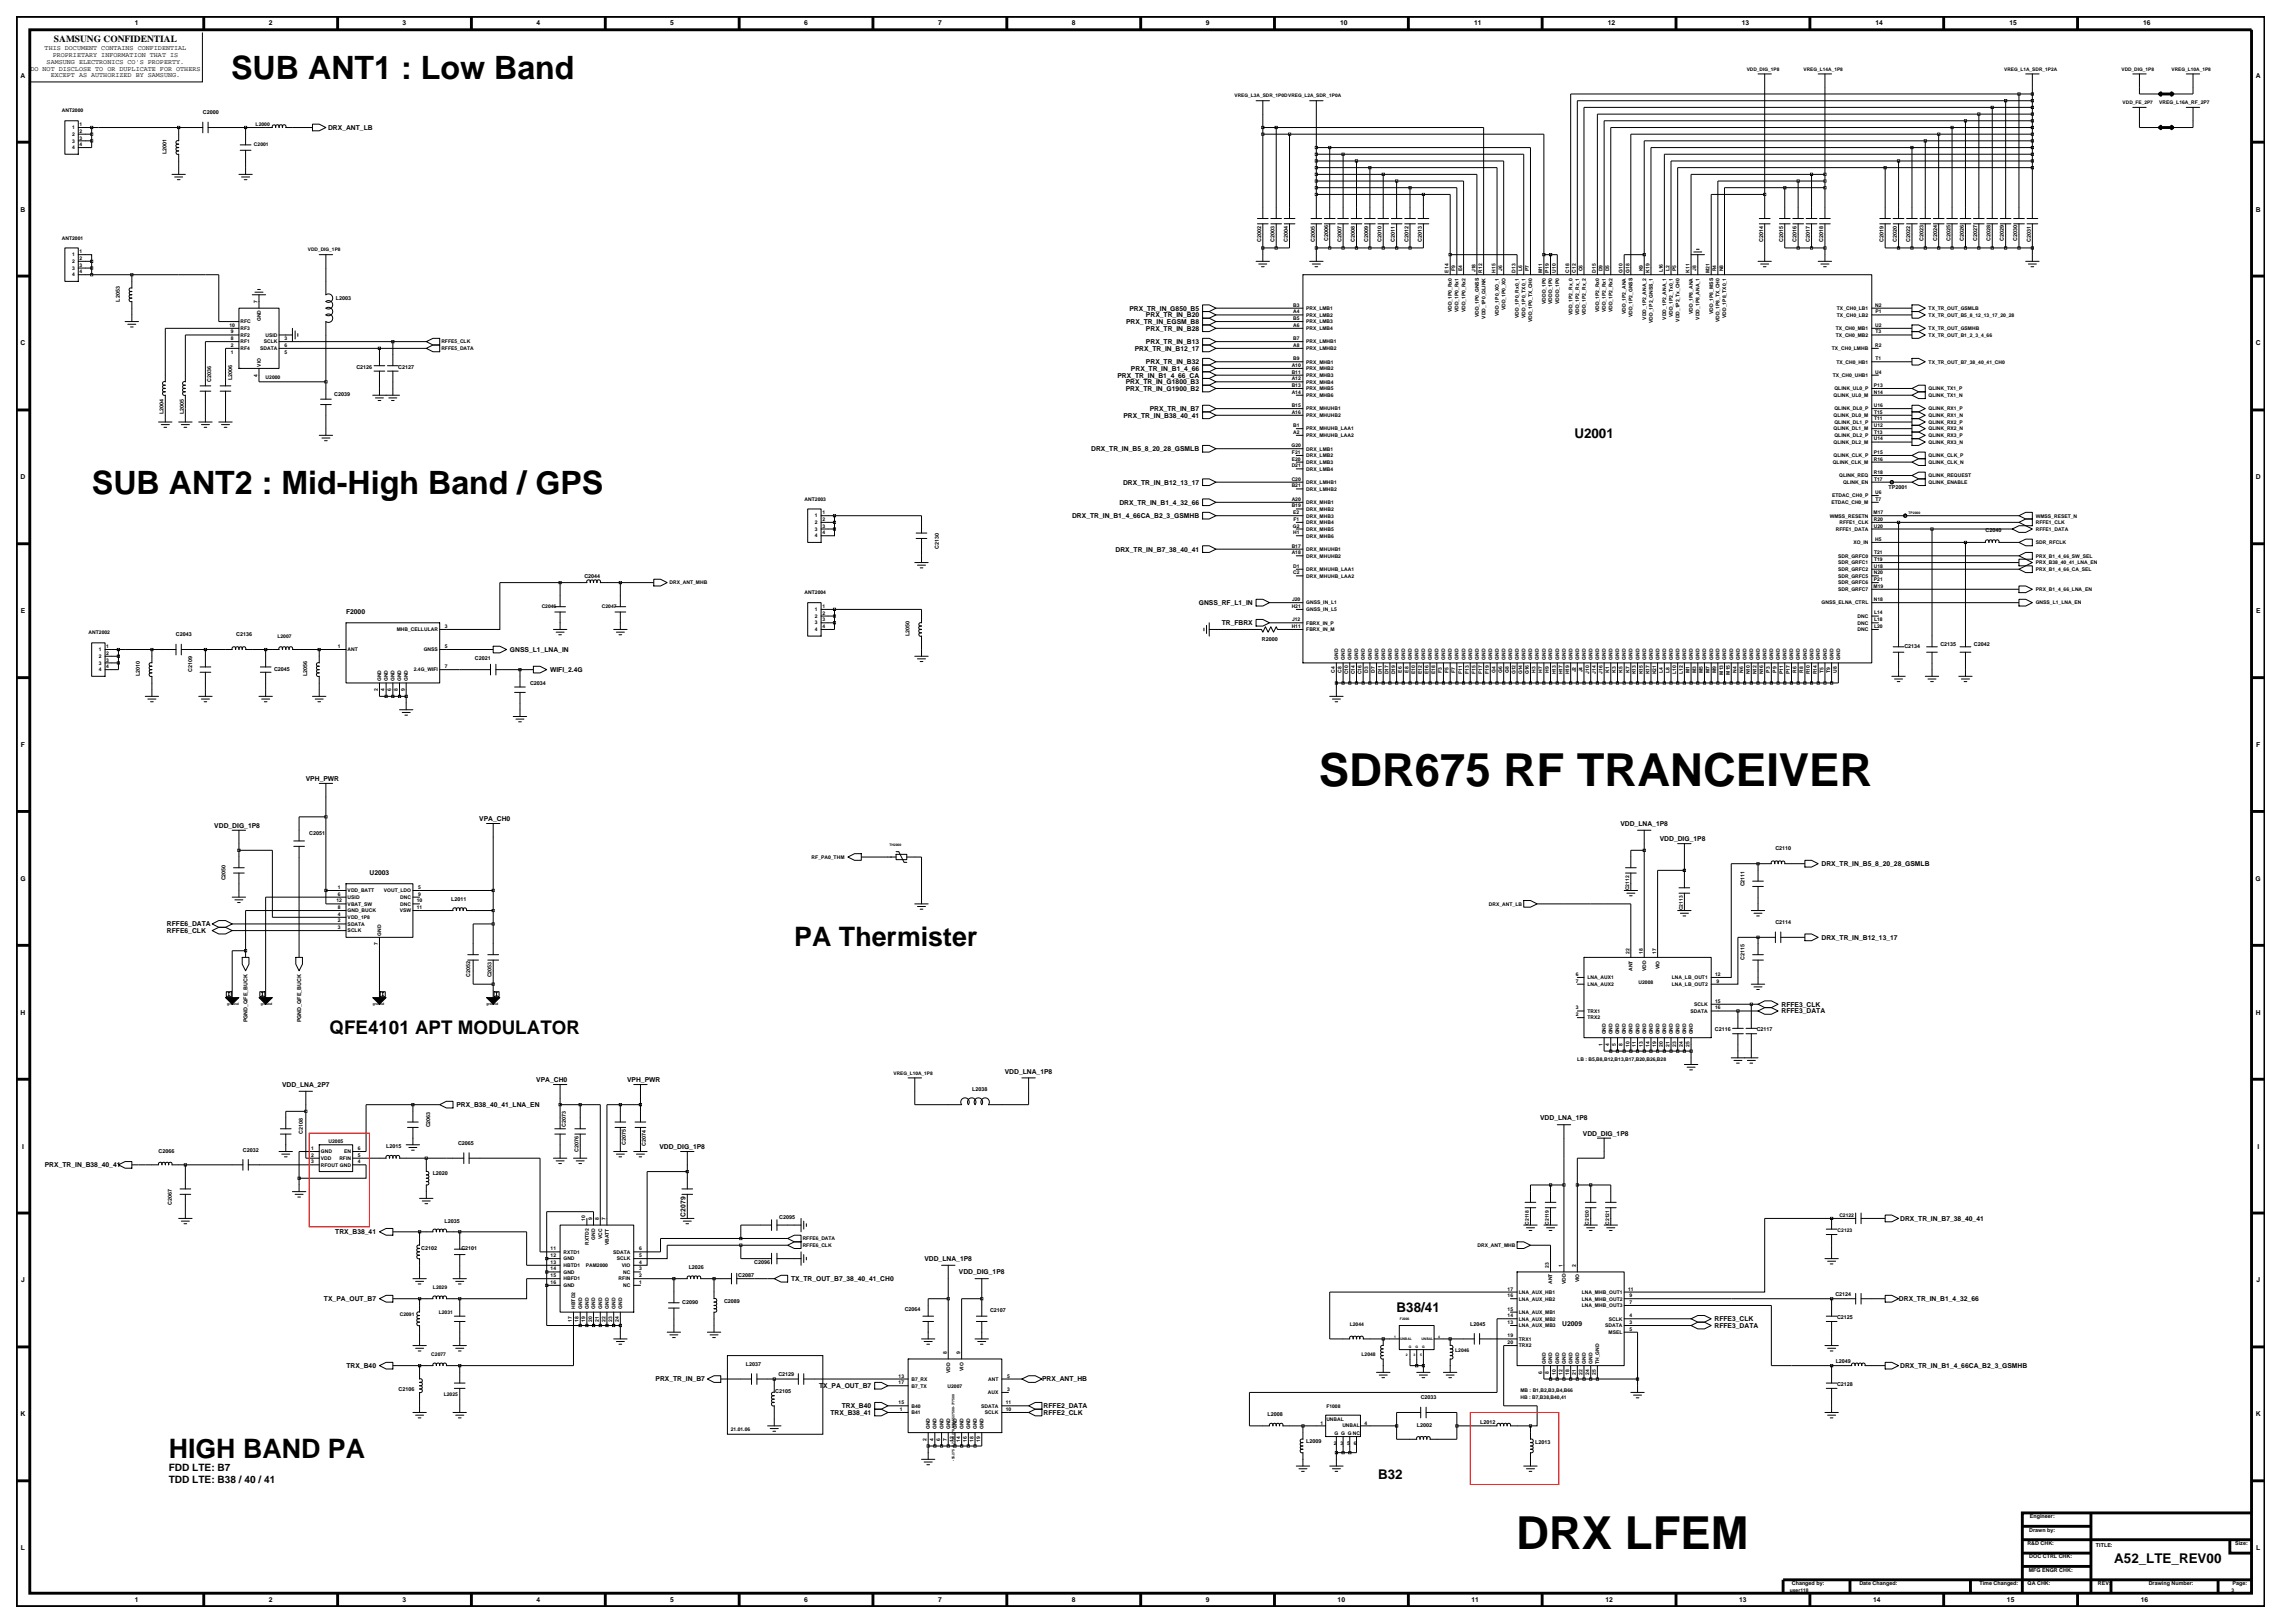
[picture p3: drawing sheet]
<svg xmlns="http://www.w3.org/2000/svg" width="420mm" height="297mm" viewBox="0 0 420 297" stroke-linecap="round" stroke-linejoin="round" font-family="sans-serif">
<defs><g id="words">
<g font-size="8.3">
<text x="241.4" y="143.9">SDR675 RF TRANCEIVER</text>
<text x="277.5" y="283.5">DRX LFEM</text>
</g>
<g font-size="5.9">
<text x="42.3" y="14.4">SUB ANT1 : Low Band</text>
<text x="16.8" y="90.3">SUB ANT2 : Mid-High Band / GPS</text>
</g>
<g font-size="4.9">
<text x="145.4" y="173.1">PA Thermister</text>
<text x="30.9" y="266.7">HIGH BAND PA</text>
</g>
<text font-size="3.4" x="60.3" y="189.3">QFE4101 APT MODULATOR</text>
<g font-size="2.5">
<text x="288.1" y="80.2">U2001</text>
<text x="255.6" y="240.1">B38/41</text>
<text x="252.2" y="270.7">B32</text>
<text x="386.9" y="285.9">A52_LTE_REV00</text>
</g>
<g font-size="1.9">
<text x="30.9" y="269.2">FDD LTE: B7</text>
<text x="30.9" y="271.3">TDD LTE: B38 / 40 / 41</text>
</g>
<text font-size="1.7" x="9.9" y="7.7">SAMSUNG CONFIDENTIAL</text>
<g font-size="1.2">
<text x="24.7" y="4.7">1</text>
<text x="49.2" y="4.7">2</text>
<text x="73.7" y="4.7">3</text>
<text x="98.2" y="4.7">4</text>
<text x="122.7" y="4.7">5</text>
<text x="147.2" y="4.7">6</text>
<text x="171.7" y="4.7">7</text>
<text x="196.2" y="4.7">8</text>
<text x="220.7" y="4.7">9</text>
<text x="245.3" y="4.7">10</text>
<text x="269.8" y="4.7">11</text>
<text x="294.3" y="4.7">12</text>
<text x="318.7" y="4.7">13</text>
<text x="343.2" y="4.7">14</text>
<text x="367.7" y="4.7">15</text>
<text x="392.2" y="4.7">16</text>
<text x="8.2" y="9.2">THIS DOCUMENT CONTAINS CONFIDENTIAL</text>
<text x="8.5" y="11.7">SAMSUNG ELECTRONICS CO'S PROPERTY.</text>
<text x="9.6" y="10.5">PROPRIETARY INFORMATION THAT IS</text>
<text x="3.8" y="14.2">A</text>
<text x="5.6" y="12.9">DO NOT DISCLOSE TO OR DUPLICATE FOR OTHERS</text>
<text x="9.3" y="14.1">EXCEPT AS AUTHORIZED BY SAMSUNG.</text>
<text x="412.8" y="14.2">A</text>
<text x="60" y="23.8">DRX_ANT_LB</text>
<text x="3.8" y="38.7">B</text>
<text x="412.8" y="38.7">B</text>
<text x="206.1" y="59.3">PRX_TR_IN_EGSM_B8</text>
<text x="206.7" y="56.8">PRX_TR_IN_G850_B5</text>
<text x="209.7" y="58.1">PRX_TR_IN_B20</text>
<text x="3.8" y="63.2">C</text>
<text x="207.7" y="64.2">PRX_TR_IN_B12_17</text>
<text x="209.7" y="63">PRX_TR_IN_B13</text>
<text x="209.7" y="60.5">PRX_TR_IN_B28</text>
<text x="412.8" y="63.2">C</text>
<text x="204.5" y="69.1">PRX_TR_IN_B1_4_66_CA</text>
<text x="206" y="70.3">PRX_TR_IN_G1800_B3</text>
<text x="206" y="71.5">PRX_TR_IN_G1900_B2</text>
<text x="207" y="67.9">PRX_TR_IN_B1_4_66</text>
<text x="209.7" y="66.6">PRX_TR_IN_B32</text>
<text x="205.6" y="76.4">PRX_TR_IN_B38_40_41</text>
<text x="210.4" y="75.2">PRX_TR_IN_B7</text>
<text x="199.7" y="82.6">DRX_TR_IN_B5_8_20_28_GSMLB</text>
<text x="3.8" y="87.7">D</text>
<text x="205.5" y="88.7">DRX_TR_IN_B12_13_17</text>
<text x="412.8" y="87.7">D</text>
<text x="196.2" y="94.8">DRX_TR_IN_B1_4_66CA_B2_3_GSMHB</text>
<text x="204.8" y="92.4">DRX_TR_IN_B1_4_32_66</text>
<text x="204.2" y="100.9">DRX_TR_IN_B7_38_40_41</text>
<text x="3.8" y="112.2">E</text>
<text x="63.3" y="112.4">F2000</text>
<text x="219.4" y="110.7">GNSS_RF_L1_IN</text>
<text x="412.9" y="112.2">E</text>
<text x="93.3" y="119.3">GNSS_L1_LNA_IN</text>
<text x="223.6" y="114.4">TR_FBRX</text>
<text x="100.7" y="123">WIFI_2.4G</text>
<text x="3.8" y="136.7">F</text>
<text x="412.9" y="136.7">F</text>
<text x="56" y="142.9">VPH_PWR</text>
<text x="39.2" y="151.4">VDD_DIG_1P8</text>
<text x="87.7" y="150.2">VPA_CH0</text>
<text x="296.5" y="151.1">VDD_LNA_1P8</text>
<text x="303.8" y="153.9">VDD_DIG_1P8</text>
<text x="3.7" y="161.2">G</text>
<text x="67.6" y="160">U2003</text>
<text x="333.4" y="158.5">DRX_TR_IN_B5_8_20_28_GSMLB</text>
<text x="412.8" y="161.2">G</text>
<text x="30.6" y="169.5">RFFE6_DATA</text>
<text x="30.6" y="170.7">RFFE6_CLK</text>
<text x="333.4" y="172">DRX_TR_IN_B12_13_17</text>
<text x="3.8" y="185.7">H</text>
<text x="326" y="185.4">RFFE3_DATA</text>
<text x="326" y="184.2">RFFE3_CLK</text>
<text x="412.8" y="185.7">H</text>
<text x="98.1" y="198">VPA_CH0</text>
<text x="114.8" y="198">VPH_PWR</text>
<text x="183.9" y="196.4">VDD_LNA_1P8</text>
<text x="51.6" y="198.9">VDD_LNA_2P7</text>
<text x="83.5" y="202.6">PRX_B38_40_41_LNA_EN</text>
<text x="281.9" y="205">VDD_LNA_1P8</text>
<text x="289.7" y="207.8">VDD_DIG_1P8</text>
<text x="4" y="210.2">I</text>
<text x="8.2" y="213.6">PRX_TR_IN_B38_40_41</text>
<text x="120.7" y="210.2">VDD_DIG_1P8</text>
<text x="413.1" y="210.2">I</text>
<text x="61.3" y="225.9">TRX_B38_41</text>
<text x="125.5" y="222.6" transform="rotate(-90 125.5 222.6)">C2079</text>
<text x="347.8" y="223.4">DRX_TR_IN_B7_38_40_41</text>
<text x="169.2" y="230.8">VDD_LNA_1P8</text>
<text x="175.5" y="233.2">VDD_DIG_1P8</text>
<text x="3.9" y="234.7">J</text>
<text x="59.3" y="238.1">TX_PA_OUT_B7</text>
<text x="144.8" y="234.4">TX_TR_OUT_B7_38_40_41_CH0</text>
<text x="347.5" y="238.1">DRX_TR_IN_B1_4_32_66</text>
<text x="412.9" y="234.7">J</text>
<text x="285.9" y="242.7">U2009</text>
<text x="313.8" y="241.8">RFFE3_CLK</text>
<text x="313.8" y="243">RFFE3_DATA</text>
<text x="63.4" y="250.3">TRX_B40</text>
<text x="347.8" y="250.3">DRX_TR_IN_B1_4_66CA_B2_3_GSMHB</text>
<text x="120" y="252.8">PRX_TR_IN_B7</text>
<text x="149.9" y="254">TX_PA_OUT_B7</text>
<text x="154" y="257.7">TRX_B40</text>
<text x="190.7" y="252.8">PRX_ANT_HB</text>
<text x="191" y="257.7">RFFE2_DATA</text>
<text x="3.8" y="259.2">K</text>
<text x="152" y="258.9">TRX_B38_41</text>
<text x="191" y="258.9">RFFE2_CLK</text>
<text x="412.8" y="259.2">K</text>
<text x="3.8" y="283.7">L</text>
<text x="412.9" y="283.7">L</text>
<text x="24.7" y="293.2">1</text>
<text x="49.2" y="293.2">2</text>
<text x="73.7" y="293.2">3</text>
<text x="98.2" y="293.2">4</text>
<text x="122.7" y="293.2">5</text>
<text x="147.2" y="293.2">6</text>
<text x="171.7" y="293.2">7</text>
<text x="196.2" y="293.2">8</text>
<text x="220.7" y="293.2">9</text>
<text x="244.8" y="293.2">10</text>
<text x="269.3" y="293.2">11</text>
<text x="293.8" y="293.2">12</text>
<text x="318.3" y="293.2">13</text>
<text x="342.8" y="293.2">14</text>
<text x="367.3" y="293.2">15</text>
<text x="391.8" y="293.2">16</text>
</g>
<g font-size="1">
<text x="37.1" y="20.9">C2000</text>
<text x="30.5" y="28.2" transform="rotate(-90 30.5 28.2)">L2001</text>
<text x="230.8" y="44.3" transform="rotate(-90 230.8 44.3)">C2002</text>
<text x="233.2" y="44.3" transform="rotate(-90 233.2 44.3)">C2003</text>
<text x="235.7" y="44.3" transform="rotate(-90 235.7 44.3)">C2004</text>
<text x="240.6" y="44.3" transform="rotate(-90 240.6 44.3)">C2005</text>
<text x="243" y="44.2" transform="rotate(-90 243 44.2)">C2006</text>
<text x="245.5" y="44.3" transform="rotate(-90 245.5 44.3)">C2007</text>
<text x="247.9" y="44.3" transform="rotate(-90 247.9 44.3)">C2008</text>
<text x="250.4" y="44.3" transform="rotate(-90 250.4 44.3)">C2009</text>
<text x="252.8" y="44.3" transform="rotate(-90 252.8 44.3)">C2010</text>
<text x="255.3" y="44.3" transform="rotate(-90 255.3 44.3)">C2011</text>
<text x="257.7" y="44.3" transform="rotate(-90 257.7 44.3)">C2012</text>
<text x="260.2" y="44.3" transform="rotate(-90 260.2 44.3)">C2013</text>
<text x="322.7" y="44.3" transform="rotate(-90 322.7 44.3)">C2014</text>
<text x="326.3" y="44.3" transform="rotate(-90 326.3 44.3)">C2015</text>
<text x="328.8" y="44.3" transform="rotate(-90 328.8 44.3)">C2016</text>
<text x="331.2" y="44.3" transform="rotate(-90 331.2 44.3)">C2017</text>
<text x="333.7" y="44.3" transform="rotate(-90 333.7 44.3)">C2018</text>
<text x="344.7" y="44.3" transform="rotate(-90 344.7 44.3)">C2019</text>
<text x="347.1" y="44.3" transform="rotate(-90 347.1 44.3)">C2020</text>
<text x="349.6" y="44.3" transform="rotate(-90 349.6 44.3)">C2022</text>
<text x="352" y="44.2" transform="rotate(-90 352 44.2)">C2023</text>
<text x="354.5" y="44.2" transform="rotate(-90 354.5 44.2)">C2024</text>
<text x="356.9" y="44.2" transform="rotate(-90 356.9 44.2)">C2025</text>
<text x="359.4" y="44.2" transform="rotate(-90 359.4 44.2)">C2026</text>
<text x="361.8" y="44.2" transform="rotate(-90 361.8 44.2)">C2027</text>
<text x="364.3" y="44.2" transform="rotate(-90 364.3 44.2)">C2028</text>
<text x="366.7" y="44.2" transform="rotate(-90 366.7 44.2)">C2029</text>
<text x="369.2" y="44.2" transform="rotate(-90 369.2 44.2)">C2030</text>
<text x="371.6" y="44.3" transform="rotate(-90 371.6 44.3)">C2031</text>
<text x="21.9" y="55.2" transform="rotate(-90 21.9 55.2)">L2053</text>
<text x="61.4" y="54.9">L2003</text>
<text x="38.6" y="69.9" transform="rotate(-90 38.6 69.9)">C2036</text>
<text x="42.5" y="69.6" transform="rotate(-90 42.5 69.6)">L2006</text>
<text x="65.2" y="67.5">C2126</text>
<text x="72.9" y="67.5">C2127</text>
<text x="29.9" y="75.7" transform="rotate(-90 29.9 75.7)">L2004</text>
<text x="33.6" y="75.7" transform="rotate(-90 33.6 75.7)">L2005</text>
<text x="61.2" y="72.4">C2039</text>
<text x="345.6" y="89.5">TP2001</text>
<text x="171.8" y="100.5" transform="rotate(-90 171.8 100.5)">C2130</text>
<text x="363.4" y="97.3">C2040</text>
<text x="106.9" y="105.8">C2044</text>
<text x="32.2" y="116.4">C2043</text>
<text x="43.2" y="116.4">C2136</text>
<text x="166.4" y="116.4" transform="rotate(-90 166.4 116.4)">L2050</text>
<text x="230.9" y="117.3">R2000</text>
<text x="348.5" y="118.6">C2134</text>
<text x="355.1" y="118.3">C2135</text>
<text x="361.2" y="118.3">C2042</text>
<text x="25.6" y="123.8" transform="rotate(-90 25.6 123.8)">L2010</text>
<text x="35.2" y="123" transform="rotate(-90 35.2 123)">C2109</text>
<text x="50.1" y="122.8">C2045</text>
<text x="56.2" y="123.8" transform="rotate(-90 56.2 123.8)">L2056</text>
<text x="86.9" y="120.7">C2021</text>
<text x="97" y="125.3">C2034</text>
<text x="56.6" y="152.8">C2051</text>
<text x="324.9" y="155.6">C2110</text>
<text x="41.3" y="161.1" transform="rotate(-90 41.3 161.1)">C2050</text>
<text x="82.6" y="164.8">L2011</text>
<text x="319.3" y="162.2" transform="rotate(-90 319.3 162.2)">C2111</text>
<text x="324.9" y="169.1">C2114</text>
<text x="86.1" y="178.7" transform="rotate(-90 86.1 178.7)">C2052</text>
<text x="90" y="178.9" transform="rotate(-90 90 178.9)">C2053</text>
<text x="319.3" y="175.7" transform="rotate(-90 319.3 175.7)">C2115</text>
<text x="45.3" y="187.1" transform="rotate(-90 45.3 187.1)">PGND_QFE_BUCK</text>
<text x="55.1" y="187.1" transform="rotate(-90 55.1 187.1)">PGND_QFE_BUCK</text>
<text x="313.8" y="188.7">C2116</text>
<text x="321.5" y="188.7">C2117</text>
<text x="177.9" y="199.6">L2038</text>
<text x="55.4" y="207.5" transform="rotate(-90 55.4 207.5)">C2108</text>
<text x="78.7" y="206.3" transform="rotate(-90 78.7 206.3)">C2063</text>
<text x="83.8" y="209.6">C2065</text>
<text x="103.5" y="206.3" transform="rotate(-90 103.5 206.3)">C2073</text>
<text x="114.6" y="209.5" transform="rotate(-90 114.6 209.5)">C2075</text>
<text x="118.2" y="209.6" transform="rotate(-90 118.2 209.6)">C2074</text>
<text x="29" y="211">C2066</text>
<text x="44.4" y="210.7">C2032</text>
<text x="70.7" y="210.1">L2015</text>
<text x="79.2" y="215">L2020</text>
<text x="105.9" y="210.7" transform="rotate(-90 105.9 210.7)">C2076</text>
<text x="31.5" y="220.5" transform="rotate(-90 31.5 220.5)">C2067</text>
<text x="81.3" y="223.9">L2035</text>
<text x="142.6" y="223">C2095</text>
<text x="77.1" y="228.8">C2102</text>
<text x="84.4" y="228.8">C2101</text>
<text x="126" y="232.1">L2026</text>
<text x="135.1" y="233.7">C2087</text>
<text x="138" y="231.3">C2096</text>
<text x="124.8" y="238.6">C2090</text>
<text x="132.5" y="238.4">C2089</text>
<text x="165.6" y="239.9">C2064</text>
<text x="335.9" y="237.1">C2124</text>
<text x="181.2" y="240.1">C2107</text>
<text x="269.1" y="242.6">L2045</text>
<text x="336.2" y="241.4">C2125</text>
<text x="136.5" y="250">L2037</text>
<text x="142.5" y="251.8">C2129</text>
<text x="335.9" y="249.3">L2049</text>
<text x="73" y="254.5">C2106</text>
<text x="141.9" y="254.9">C2105</text>
<text x="260" y="256">C2033</text>
<text x="336.2" y="253.6">C2128</text>
<text x="232" y="259.1">L2008</text>
<text x="259.3" y="261.2">L2002</text>
<text x="270.9" y="260.6">L2012</text>
<text x="239.1" y="264.1">L2009</text>
<text x="281" y="264.3">L2013</text>
<text x="371.4" y="280.2">Drawn by:</text>
<text x="371.5" y="277.8">Engineer:</text>
<text x="371" y="282.7">R&amp;D CHK:</text>
<text x="371.3" y="287.6">MFG ENGR CHK:</text>
<text x="371.4" y="285.2">DOC CTRL CHK:</text>
<text x="383.6" y="283">TITLE:</text>
<text x="409.1" y="282.7">Size:</text>
<text x="327.9" y="290.1">Changed by:</text>
<text x="340.3" y="290.1">Date Changed:</text>
<text x="362.2" y="290.1">Time Changed:</text>
<text x="371.1" y="290.1">QA CHK:</text>
<text x="383.9" y="290.1">REV:</text>
<text x="393.2" y="290.1">Drawing Number:</text>
<text x="408.6" y="290.1">Page:</text>
</g>
<g font-size=".9">
<text x="225.9" y="17.8">VREG_L3A_SDR_1P0DVREG_L2A_SDR_1P0A</text>
<text x="319.7" y="12.9">VDD_DIG_1P8</text>
<text x="330.1" y="12.9">VREG_L14A_1P8</text>
<text x="366.8" y="12.9">VREG_L1A_SDR_1P2A</text>
<text x="388.2" y="12.9">VDD_DIG_1P8</text>
<text x="397.4" y="12.9">VREG_L10A_1P8</text>
<text x="11.3" y="20.6">ANT2000</text>
<text x="13.2" y="23.6">1</text>
<text x="14.6" y="23.1">1</text>
<text x="46.8" y="23">L2000</text>
<text x="388.5" y="19">VDD_FE_2P7</text>
<text x="395.2" y="19.1">VREG_L16A_RF_2P7</text>
<text x="13.2" y="26.1">3</text>
<text x="13.2" y="27.3">4</text>
<text x="13.2" y="24.9">2</text>
<text x="14.6" y="24.3">2</text>
<text x="14.6" y="25.5">3</text>
<text x="14.6" y="26.8">4</text>
<text x="46.5" y="26.7">C2001</text>
<text x="11.3" y="43.9">ANT2001</text>
<text x="13.2" y="46.9">1</text>
<text x="14.6" y="46.4">1</text>
<text x="14.6" y="47.6">2</text>
<text x="56.3" y="46">VDD_DIG_1P8</text>
<text x="13.2" y="48.1">2</text>
<text x="13.2" y="49.4">3</text>
<text x="13.2" y="50.6">4</text>
<text x="14.6" y="48.8">3</text>
<text x="14.6" y="50">4</text>
<text x="265.1" y="49.9" transform="rotate(-90 265.1 49.9)">E14</text>
<text x="266.3" y="49.6" transform="rotate(-90 266.3 49.6)">F9</text>
<text x="267.6" y="49.6" transform="rotate(-90 267.6 49.6)">E4</text>
<text x="270" y="49.8" transform="rotate(-90 270 49.8)">J18</text>
<text x="271.2" y="49.9" transform="rotate(-90 271.2 49.9)">R12</text>
<text x="273.7" y="49.9" transform="rotate(-90 273.7 49.9)">H15</text>
<text x="274.9" y="49.6" transform="rotate(-90 274.9 49.6)">J6</text>
<text x="277.3" y="49.9" transform="rotate(-90 277.3 49.9)">D13</text>
<text x="278.6" y="49.6" transform="rotate(-90 278.6 49.6)">L6</text>
<text x="279.8" y="49.6" transform="rotate(-90 279.8 49.6)">P7</text>
<text x="282.3" y="49.9" transform="rotate(-90 282.3 49.9)">M11</text>
<text x="283.5" y="49.9" transform="rotate(-90 283.5 49.9)">P19</text>
<text x="284.7" y="49.9" transform="rotate(-90 284.7 49.9)">U10</text>
<text x="287.2" y="49.9" transform="rotate(-90 287.2 49.9)">C18</text>
<text x="288.4" y="49.9" transform="rotate(-90 288.4 49.9)">C12</text>
<text x="289.6" y="49.6" transform="rotate(-90 289.6 49.6)">C6</text>
<text x="292.1" y="49.9" transform="rotate(-90 292.1 49.9)">D15</text>
<text x="293.3" y="49.6" transform="rotate(-90 293.3 49.6)">D9</text>
<text x="294.5" y="49.6" transform="rotate(-90 294.5 49.6)">D5</text>
<text x="296.9" y="49.9" transform="rotate(-90 296.9 49.9)">G10</text>
<text x="298.2" y="49.9" transform="rotate(-90 298.2 49.9)">G18</text>
<text x="300.6" y="49.6" transform="rotate(-90 300.6 49.6)">K9</text>
<text x="301.8" y="49.9" transform="rotate(-90 301.8 49.9)">K19</text>
<text x="304.3" y="49.8" transform="rotate(-90 304.3 49.8)">L16</text>
<text x="305.5" y="49.6" transform="rotate(-90 305.5 49.6)">L2</text>
<text x="306.8" y="49.6" transform="rotate(-90 306.8 49.6)">P5</text>
<text x="309.2" y="49.9" transform="rotate(-90 309.2 49.9)">K11</text>
<text x="310.4" y="49.6" transform="rotate(-90 310.4 49.6)">J8</text>
<text x="312.9" y="49.9" transform="rotate(-90 312.9 49.9)">M21</text>
<text x="314.1" y="49.6" transform="rotate(-90 314.1 49.6)">R4</text>
<text x="315.3" y="49.6" transform="rotate(-90 315.3 49.6)">N8</text>
<text x="42" y="59.8">10</text>
<text x="44" y="59.2">RFC</text>
<text x="47.1" y="55.4" transform="rotate(-90 47.1 55.4)">7</text>
<text x="47.7" y="58.7" transform="rotate(-90 47.7 58.7)">GND</text>
<text x="236.6" y="58.6">B5</text>
<text x="236.6" y="56.1">B3</text>
<text x="236.6" y="57.3">A4</text>
<text x="236.6" y="59.8">A6</text>
<text x="239.1" y="59.2">PRX_LMB3</text>
<text x="239.1" y="56.7">PRX_LMB1</text>
<text x="239.1" y="58">PRX_LMB2</text>
<text x="265.7" y="57.2" transform="rotate(-90 265.7 57.2)">VDD_1P0_Rx0</text>
<text x="266.9" y="57.2" transform="rotate(-90 266.9 57.2)">VDD_1P0_Rx1</text>
<text x="268.2" y="57.2" transform="rotate(-90 268.2 57.2)">VDD_1P0_Rx2</text>
<text x="270.6" y="58.1" transform="rotate(-90 270.6 58.1)">VDD_1P0_GNSS</text>
<text x="271.8" y="58.3" transform="rotate(-90 271.8 58.3)">VDD_1P0_QLINK</text>
<text x="274.3" y="57.8" transform="rotate(-90 274.3 57.8)">VDD_1P0_XO_1</text>
<text x="275.5" y="56.8" transform="rotate(-90 275.5 56.8)">VDD_1P0_XO</text>
<text x="278" y="58.2" transform="rotate(-90 278 58.2)">VDD_1P0_Rx0_1</text>
<text x="279.2" y="58.2" transform="rotate(-90 279.2 58.2)">VDD_1P0_TX0_1</text>
<text x="280.4" y="59" transform="rotate(-90 280.4 59)">VDD_1P0_TX_CH0</text>
<text x="282.9" y="55.6" transform="rotate(-90 282.9 55.6)">VDDD_1P0</text>
<text x="284.1" y="55.6" transform="rotate(-90 284.1 55.6)">VDDD_1P0</text>
<text x="285.3" y="55.6" transform="rotate(-90 285.3 55.6)">VDDD_1P0</text>
<text x="287.8" y="57.7" transform="rotate(-90 287.8 57.7)">VDD_1P2_Rx_0</text>
<text x="289" y="57.7" transform="rotate(-90 289 57.7)">VDD_1P2_Rx_1</text>
<text x="290.2" y="57.7" transform="rotate(-90 290.2 57.7)">VDD_1P2_Rx_2</text>
<text x="292.7" y="57.2" transform="rotate(-90 292.7 57.2)">VDD_1P2_Rx0</text>
<text x="293.9" y="57.2" transform="rotate(-90 293.9 57.2)">VDD_1P2_Rx1</text>
<text x="295.1" y="57.2" transform="rotate(-90 295.1 57.2)">VDD_1P2_Rx2</text>
<text x="297.6" y="57.5" transform="rotate(-90 297.6 57.5)">VDD_1P2_ANA</text>
<text x="298.8" y="58.1" transform="rotate(-90 298.8 58.1)">VDD_1P2_GNSS</text>
<text x="301.2" y="58.5" transform="rotate(-90 301.2 58.5)">VDD_1P2_ANA_2</text>
<text x="302.5" y="59.1" transform="rotate(-90 302.5 59.1)">VDD_1P2_GNSS_1</text>
<text x="304.9" y="58.5" transform="rotate(-90 304.9 58.5)">VDD_1P2_ANA_1</text>
<text x="306.1" y="58.1" transform="rotate(-90 306.1 58.1)">VDD_1P2_Tx0_1</text>
<text x="307.4" y="58.9" transform="rotate(-90 307.4 58.9)">VDD_1P2_Tx_CH0</text>
<text x="309.8" y="57.5" transform="rotate(-90 309.8 57.5)">VDD_1P8_ANA</text>
<text x="311" y="58.5" transform="rotate(-90 311 58.5)">VDD_1P8_ANA_1</text>
<text x="313.5" y="57.5" transform="rotate(-90 313.5 57.5)">VDD_1P8_MSS</text>
<text x="314.7" y="59" transform="rotate(-90 314.7 59)">VDD_1P8_TX_CH0</text>
<text x="315.9" y="58.2" transform="rotate(-90 315.9 58.2)">VDD_1P8_TX0_1</text>
<text x="336.2" y="58">TX_CH0_LB2</text>
<text x="336.2" y="56.7">TX_CH0_LB1</text>
<text x="343.2" y="56.1">N2</text>
<text x="343.2" y="59.8">U2</text>
<text x="343.2" y="57.3">P1</text>
<text x="353" y="56.7">TX_TR_OUT_GSMLB</text>
<text x="353" y="58">TX_TR_OUT_B5_8_12_13_17_20_28</text>
<text x="42.2" y="62.2">8</text>
<text x="42.2" y="61">9</text>
<text x="42.2" y="64.7">1</text>
<text x="42.2" y="63.5">2</text>
<text x="44" y="61.6">RF2</text>
<text x="44" y="60.4">RF3</text>
<text x="44" y="64.1">RF4</text>
<text x="44" y="62.8">RF1</text>
<text x="47.6" y="64.1">SDATA</text>
<text x="48.3" y="62.8">SCLK</text>
<text x="48.6" y="61.6">USID</text>
<text x="52" y="62.2">3</text>
<text x="52" y="64.7">5</text>
<text x="52" y="63.5">6</text>
<text x="80.8" y="64.1">RFFE5_DATA</text>
<text x="80.8" y="62.8">RFFE5_CLK</text>
<text x="236.6" y="62.2">B7</text>
<text x="236.6" y="65.9">B9</text>
<text x="236.6" y="63.5">A8</text>
<text x="239.1" y="62.8">PRX_LMHB1</text>
<text x="239.1" y="60.4">PRX_LMB4</text>
<text x="239.1" y="64.1">PRX_LMHB2</text>
<text x="335.3" y="64.1">TX_CH0_LMHB</text>
<text x="336" y="61.6">TX_CH0_MB2</text>
<text x="336" y="60.4">TX_CH0_MB1</text>
<text x="343.2" y="63.5">R2</text>
<text x="343.2" y="61">T3</text>
<text x="343.2" y="65.9">T1</text>
<text x="353" y="60.4">TX_TR_OUT_GSMHB</text>
<text x="353" y="61.6">TX_TR_OUT_B1_2_3_4_66</text>
<text x="47.1" y="68.9" transform="rotate(-90 47.1 68.9)">4</text>
<text x="47.7" y="67.1" transform="rotate(-90 47.7 67.1)">VIO</text>
<text x="48.6" y="69.3">U2000</text>
<text x="236.4" y="68.4">B11</text>
<text x="236.4" y="70.8">B13</text>
<text x="236.4" y="67.1">A10</text>
<text x="236.4" y="69.6">A12</text>
<text x="239.1" y="66.5">PRX_MHB1</text>
<text x="239.1" y="69">PRX_MHB3</text>
<text x="239.1" y="71.4">PRX_MHB5</text>
<text x="239.1" y="67.7">PRX_MHB2</text>
<text x="239.1" y="70.2">PRX_MHB4</text>
<text x="335.4" y="69">TX_CH0_UHB1</text>
<text x="335.7" y="71.4">QLINK_UL0_P</text>
<text x="336.1" y="66.5">TX_CH0_HB1</text>
<text x="342.9" y="70.8">P13</text>
<text x="343.2" y="68.4">U4</text>
<text x="353" y="66.5">TX_TR_OUT_B7_38_40_41_CH0</text>
<text x="353" y="71.4">QLINK_TX1_P</text>
<text x="236.4" y="74.5">B15</text>
<text x="236.4" y="72">A14</text>
<text x="236.4" y="75.7">A16</text>
<text x="239.1" y="75.1">PRX_MHUHB1</text>
<text x="239.1" y="72.6">PRX_MHB6</text>
<text x="239.1" y="76.3">PRX_MHUHB2</text>
<text x="335.6" y="76.3">QLINK_DL0_M</text>
<text x="335.6" y="72.6">QLINK_UL0_M</text>
<text x="335.7" y="75.1">QLINK_DL0_P</text>
<text x="335.7" y="77.6">QLINK_DL1_P</text>
<text x="342.9" y="74.5">U16</text>
<text x="342.9" y="72">N14</text>
<text x="343" y="76.9">T11</text>
<text x="343" y="75.7">T15</text>
<text x="353" y="72.6">QLINK_TX1_N</text>
<text x="353" y="75.1">QLINK_RX1_P</text>
<text x="353" y="76.3">QLINK_RX1_N</text>
<text x="353" y="77.6">QLINK_RX2_P</text>
<text x="236.4" y="81.8">G20</text>
<text x="236.4" y="83.1">F21</text>
<text x="236.6" y="78.2">B1</text>
<text x="236.6" y="79.4">A2</text>
<text x="239.1" y="82.4">DRX_LMB1</text>
<text x="239.1" y="83.7">DRX_LMB2</text>
<text x="239.1" y="78.8">PRX_MHUHB_LAA1</text>
<text x="239.1" y="80">PRX_MHUHB_LAA2</text>
<text x="335.6" y="81.2">QLINK_DL2_M</text>
<text x="335.6" y="78.8">QLINK_DL1_M</text>
<text x="335.6" y="83.7">QLINK_CLK_P</text>
<text x="335.7" y="80">QLINK_DL2_P</text>
<text x="342.9" y="80.6">U14</text>
<text x="342.9" y="78.2">U12</text>
<text x="342.9" y="83.1">P15</text>
<text x="343" y="79.4">T13</text>
<text x="353" y="78.8">QLINK_RX2_N</text>
<text x="353" y="80">QLINK_RX3_P</text>
<text x="353" y="81.2">QLINK_RX3_N</text>
<text x="353" y="83.7">QLINK_CLK_P</text>
<text x="236.4" y="85.5">D21</text>
<text x="236.4" y="88">C20</text>
<text x="236.4" y="89.2">B21</text>
<text x="236.4" y="84.3">E20</text>
<text x="239.1" y="84.9">DRX_LMB3</text>
<text x="239.1" y="86.1">DRX_LMB4</text>
<text x="239.1" y="88.6">DRX_LMHB1</text>
<text x="239.1" y="89.8">DRX_LMHB2</text>
<text x="335.4" y="84.9">QLINK_CLK_M</text>
<text x="336.6" y="87.3">QLINK_REQ</text>
<text x="337.3" y="88.6">QLINK_EN</text>
<text x="342.9" y="84.3">R16</text>
<text x="342.9" y="86.7">R18</text>
<text x="343" y="88">T17</text>
<text x="353" y="84.9">QLINK_CLK_N</text>
<text x="353" y="87.3">QLINK_REQUEST</text>
<text x="353" y="88.6">QLINK_ENABLE</text>
<text x="147.3" y="91.6">ANT2003</text>
<text x="149.1" y="94.7">1</text>
<text x="149.1" y="95.9">2</text>
<text x="150.5" y="94.1">1</text>
<text x="150.5" y="95.3">2</text>
<text x="236.4" y="92.8">B19</text>
<text x="236.4" y="91.6">A20</text>
<text x="236.7" y="94.1">E2</text>
<text x="236.7" y="95.3">F1</text>
<text x="239.1" y="95.9">DRX_MHB4</text>
<text x="239.1" y="94.7">DRX_MHB3</text>
<text x="239.1" y="93.5">DRX_MHB2</text>
<text x="239.1" y="92.2">DRX_MHB1</text>
<text x="334.8" y="94.7">WMSS_RESETN</text>
<text x="335.2" y="92.2">ETDAC_CH0_M</text>
<text x="335.3" y="91">ETDAC_CH0_P</text>
<text x="336.6" y="95.9">RFFE1_CLK</text>
<text x="342.9" y="94.1">M17</text>
<text x="342.9" y="95.3">R20</text>
<text x="343.2" y="90.4">U6</text>
<text x="343.2" y="91.6">T7</text>
<text x="372.6" y="95.9">RFFE1_CLK</text>
<text x="372.6" y="94.7">WMSS_RESET_N</text>
<text x="149.1" y="97.1">3</text>
<text x="149.1" y="98.3">4</text>
<text x="150.5" y="96.6">3</text>
<text x="150.5" y="97.8">4</text>
<text x="236.4" y="100.2">B17</text>
<text x="236.4" y="101.4">A18</text>
<text x="236.6" y="96.5">G2</text>
<text x="236.6" y="97.7">H1</text>
<text x="239.1" y="97.1">DRX_MHB5</text>
<text x="239.1" y="98.4">DRX_MHB6</text>
<text x="239.1" y="100.8">DRX_MHUHB1</text>
<text x="336" y="97.1">RFFE1_DATA</text>
<text x="339.2" y="99.6">XO_IN</text>
<text x="342.9" y="96.5">U20</text>
<text x="343" y="101.4">T21</text>
<text x="343.2" y="99">H5</text>
<text x="372.6" y="97.1">RFFE1_DATA</text>
<text x="372.6" y="99.6">SDR_RFCLK</text>
<text x="122.5" y="106.9">DRX_ANT_MHB</text>
<text x="236.6" y="105.1">C2</text>
<text x="236.6" y="103.9">D1</text>
<text x="239.1" y="105.7">DRX_MHUHB_LAA2</text>
<text x="239.1" y="104.5">DRX_MHUHB_LAA1</text>
<text x="239.1" y="102">DRX_MHUHB2</text>
<text x="336.4" y="103.3">SDR_GRFC1</text>
<text x="336.4" y="102">SDR_GRFC0</text>
<text x="336.4" y="106.9">SDR_GRFC6</text>
<text x="336.4" y="105.7">SDR_GRFC5</text>
<text x="336.4" y="104.5">SDR_GRFC2</text>
<text x="342.9" y="107.6">M19</text>
<text x="342.9" y="103.9">U18</text>
<text x="342.9" y="105.1">N20</text>
<text x="342.9" y="106.3">P21</text>
<text x="343" y="102.7">T19</text>
<text x="372.6" y="102">PRX_B1_4_66_SW_SEL</text>
<text x="372.6" y="104.5">PRX_B1_4_66_CA_SEL</text>
<text x="372.6" y="103.3">PRX_B38_40_41_LNA_EN</text>
<text x="99.1" y="111.2">C2046</text>
<text x="110.2" y="111.2">C2047</text>
<text x="147.3" y="108.7">ANT2004</text>
<text x="149.1" y="111.8">1</text>
<text x="149.1" y="113">2</text>
<text x="150.5" y="111.3">1</text>
<text x="150.5" y="112.5">2</text>
<text x="150.5" y="113.7">3</text>
<text x="236.4" y="111.2">H21</text>
<text x="236.5" y="110">J20</text>
<text x="236.5" y="113.7">J12</text>
<text x="239.1" y="110.6">GNSS_IN_L1</text>
<text x="239.1" y="111.8">GNSS_IN_L5</text>
<text x="333.4" y="110.6">GNSS_ELNA_CTRL</text>
<text x="336.4" y="108.2">SDR_GRFC7</text>
<text x="339.9" y="113.1">DNC</text>
<text x="342.9" y="110">N18</text>
<text x="343" y="112.4">L14</text>
<text x="343" y="113.7">L18</text>
<text x="372.6" y="108.2">PRX_B1_4_66_LNA_EN</text>
<text x="372.6" y="110.6">GNSS_L1_LNA_EN</text>
<text x="16.2" y="116.1">ANT2002</text>
<text x="18.1" y="119.2">1</text>
<text x="19.5" y="118.6">1</text>
<text x="19.5" y="119.8">2</text>
<text x="50.8" y="116.7">L2007</text>
<text x="61.8" y="118.6">1</text>
<text x="63.6" y="119.2">ANT</text>
<text x="72.6" y="115.5">MHB_CELLULAR</text>
<text x="77.6" y="119.2">GNSS</text>
<text x="81.4" y="114.9">3</text>
<text x="81.4" y="118.6">5</text>
<text x="149.1" y="114.3">3</text>
<text x="149.1" y="115.5">4</text>
<text x="150.5" y="114.9">4</text>
<text x="236.4" y="114.9">H11</text>
<text x="239.1" y="114.3">FBRX_IN_P</text>
<text x="239.1" y="115.5">FBRX_IN_M</text>
<text x="339.9" y="114.3">DNC</text>
<text x="339.9" y="115.5">DNC</text>
<text x="343" y="114.9">L20</text>
<text x="18.1" y="120.4">2</text>
<text x="18.1" y="121.6">3</text>
<text x="18.1" y="122.8">4</text>
<text x="19.5" y="121.1">3</text>
<text x="19.5" y="122.3">4</text>
<text x="69.8" y="124.7" transform="rotate(-90 69.8 124.7)">GND</text>
<text x="71" y="124.7" transform="rotate(-90 71 124.7)">GND</text>
<text x="72.2" y="124.7" transform="rotate(-90 72.2 124.7)">GND</text>
<text x="73.4" y="124.7" transform="rotate(-90 73.4 124.7)">GND</text>
<text x="74.7" y="124.7" transform="rotate(-90 74.7 124.7)">GND</text>
<text x="75.7" y="122.9">2.4G_WIFI</text>
<text x="81.4" y="122.2">7</text>
<text x="244.3" y="123.1" transform="rotate(-90 244.3 123.1)">C4</text>
<text x="244.9" y="120.7" transform="rotate(-90 244.9 120.7)">GND</text>
<text x="245.5" y="123.1" transform="rotate(-90 245.5 123.1)">C8</text>
<text x="246.1" y="120.7" transform="rotate(-90 246.1 120.7)">GND</text>
<text x="246.7" y="123.4" transform="rotate(-90 246.7 123.4)">C10</text>
<text x="247.3" y="120.7" transform="rotate(-90 247.3 120.7)">GND</text>
<text x="248" y="123.4" transform="rotate(-90 248 123.4)">C14</text>
<text x="248.6" y="120.7" transform="rotate(-90 248.6 120.7)">GND</text>
<text x="249.2" y="123.4" transform="rotate(-90 249.2 123.4)">C16</text>
<text x="249.8" y="120.7" transform="rotate(-90 249.8 120.7)">GND</text>
<text x="250.4" y="123.1" transform="rotate(-90 250.4 123.1)">D3</text>
<text x="251" y="120.7" transform="rotate(-90 251 120.7)">GND</text>
<text x="251.6" y="123.1" transform="rotate(-90 251.6 123.1)">D7</text>
<text x="252.2" y="120.7" transform="rotate(-90 252.2 120.7)">GND</text>
<text x="252.9" y="123.4" transform="rotate(-90 252.9 123.4)">D11</text>
<text x="253.5" y="120.7" transform="rotate(-90 253.5 120.7)">GND</text>
<text x="254.1" y="123.4" transform="rotate(-90 254.1 123.4)">D17</text>
<text x="254.7" y="120.7" transform="rotate(-90 254.7 120.7)">GND</text>
<text x="255.3" y="123.4" transform="rotate(-90 255.3 123.4)">D19</text>
<text x="255.9" y="120.7" transform="rotate(-90 255.9 120.7)">GND</text>
<text x="256.5" y="123.1" transform="rotate(-90 256.5 123.1)">E6</text>
<text x="257.2" y="120.7" transform="rotate(-90 257.2 120.7)">GND</text>
<text x="257.8" y="123.1" transform="rotate(-90 257.8 123.1)">E8</text>
<text x="258.4" y="120.7" transform="rotate(-90 258.4 120.7)">GND</text>
<text x="259" y="123.4" transform="rotate(-90 259 123.4)">E10</text>
<text x="259.6" y="120.7" transform="rotate(-90 259.6 120.7)">GND</text>
<text x="260.2" y="123.4" transform="rotate(-90 260.2 123.4)">E12</text>
<text x="260.8" y="120.7" transform="rotate(-90 260.8 120.7)">GND</text>
<text x="261.4" y="123.4" transform="rotate(-90 261.4 123.4)">E16</text>
<text x="262" y="120.7" transform="rotate(-90 262 120.7)">GND</text>
<text x="262.7" y="123.4" transform="rotate(-90 262.7 123.4)">E18</text>
<text x="263.3" y="120.7" transform="rotate(-90 263.3 120.7)">GND</text>
<text x="263.9" y="123.1" transform="rotate(-90 263.9 123.1)">F3</text>
<text x="264.5" y="120.7" transform="rotate(-90 264.5 120.7)">GND</text>
<text x="265.1" y="123.1" transform="rotate(-90 265.1 123.1)">F5</text>
<text x="265.7" y="120.7" transform="rotate(-90 265.7 120.7)">GND</text>
<text x="266.3" y="123.1" transform="rotate(-90 266.3 123.1)">F7</text>
<text x="266.9" y="120.7" transform="rotate(-90 266.9 120.7)">GND</text>
<text x="267.6" y="123.3" transform="rotate(-90 267.6 123.3)">F11</text>
<text x="268.2" y="120.7" transform="rotate(-90 268.2 120.7)">GND</text>
<text x="268.8" y="123.3" transform="rotate(-90 268.8 123.3)">F13</text>
<text x="269.4" y="120.7" transform="rotate(-90 269.4 120.7)">GND</text>
<text x="270" y="123.3" transform="rotate(-90 270 123.3)">F15</text>
<text x="270.6" y="120.7" transform="rotate(-90 270.6 120.7)">GND</text>
<text x="271.2" y="123.3" transform="rotate(-90 271.2 123.3)">F17</text>
<text x="271.8" y="120.7" transform="rotate(-90 271.8 120.7)">GND</text>
<text x="272.5" y="123.3" transform="rotate(-90 272.5 123.3)">F19</text>
<text x="273.1" y="120.7" transform="rotate(-90 273.1 120.7)">GND</text>
<text x="273.7" y="123.1" transform="rotate(-90 273.7 123.1)">G4</text>
<text x="274.3" y="120.7" transform="rotate(-90 274.3 120.7)">GND</text>
<text x="274.9" y="123.1" transform="rotate(-90 274.9 123.1)">G6</text>
<text x="275.5" y="120.7" transform="rotate(-90 275.5 120.7)">GND</text>
<text x="276.1" y="123.1" transform="rotate(-90 276.1 123.1)">G8</text>
<text x="276.7" y="120.7" transform="rotate(-90 276.7 120.7)">GND</text>
<text x="277.3" y="123.4" transform="rotate(-90 277.3 123.4)">G12</text>
<text x="278" y="120.7" transform="rotate(-90 278 120.7)">GND</text>
<text x="278.6" y="123.4" transform="rotate(-90 278.6 123.4)">G14</text>
<text x="279.2" y="120.7" transform="rotate(-90 279.2 120.7)">GND</text>
<text x="279.8" y="123.4" transform="rotate(-90 279.8 123.4)">G16</text>
<text x="280.4" y="120.7" transform="rotate(-90 280.4 120.7)">GND</text>
<text x="281" y="123.1" transform="rotate(-90 281 123.1)">H3</text>
<text x="281.6" y="120.7" transform="rotate(-90 281.6 120.7)">GND</text>
<text x="282.3" y="123.1" transform="rotate(-90 282.3 123.1)">H7</text>
<text x="282.9" y="120.7" transform="rotate(-90 282.9 120.7)">GND</text>
<text x="283.5" y="123.1" transform="rotate(-90 283.5 123.1)">H9</text>
<text x="284.1" y="120.7" transform="rotate(-90 284.1 120.7)">GND</text>
<text x="284.7" y="123.4" transform="rotate(-90 284.7 123.4)">H13</text>
<text x="285.3" y="120.7" transform="rotate(-90 285.3 120.7)">GND</text>
<text x="285.9" y="123.4" transform="rotate(-90 285.9 123.4)">H17</text>
<text x="286.5" y="120.7" transform="rotate(-90 286.5 120.7)">GND</text>
<text x="287.2" y="123.4" transform="rotate(-90 287.2 123.4)">H19</text>
<text x="287.8" y="120.7" transform="rotate(-90 287.8 120.7)">GND</text>
<text x="288.4" y="123" transform="rotate(-90 288.4 123)">J2</text>
<text x="289" y="120.7" transform="rotate(-90 289 120.7)">GND</text>
<text x="289.6" y="123" transform="rotate(-90 289.6 123)">J4</text>
<text x="290.2" y="120.7" transform="rotate(-90 290.2 120.7)">GND</text>
<text x="290.8" y="123.3" transform="rotate(-90 290.8 123.3)">J10</text>
<text x="291.4" y="120.7" transform="rotate(-90 291.4 120.7)">GND</text>
<text x="292.1" y="123.3" transform="rotate(-90 292.1 123.3)">J14</text>
<text x="292.7" y="120.7" transform="rotate(-90 292.7 120.7)">GND</text>
<text x="293.3" y="123.3" transform="rotate(-90 293.3 123.3)">J16</text>
<text x="293.9" y="120.7" transform="rotate(-90 293.9 120.7)">GND</text>
<text x="294.5" y="123.1" transform="rotate(-90 294.5 123.1)">K1</text>
<text x="295.1" y="120.7" transform="rotate(-90 295.1 120.7)">GND</text>
<text x="295.7" y="123.1" transform="rotate(-90 295.7 123.1)">K3</text>
<text x="296.3" y="120.7" transform="rotate(-90 296.3 120.7)">GND</text>
<text x="296.9" y="123.1" transform="rotate(-90 296.9 123.1)">K5</text>
<text x="297.6" y="120.7" transform="rotate(-90 297.6 120.7)">GND</text>
<text x="298.2" y="123.1" transform="rotate(-90 298.2 123.1)">K7</text>
<text x="298.8" y="120.7" transform="rotate(-90 298.8 120.7)">GND</text>
<text x="299.4" y="123.4" transform="rotate(-90 299.4 123.4)">K13</text>
<text x="300" y="120.7" transform="rotate(-90 300 120.7)">GND</text>
<text x="300.6" y="123.4" transform="rotate(-90 300.6 123.4)">K15</text>
<text x="301.2" y="120.7" transform="rotate(-90 301.2 120.7)">GND</text>
<text x="301.8" y="123.4" transform="rotate(-90 301.8 123.4)">K17</text>
<text x="302.5" y="120.7" transform="rotate(-90 302.5 120.7)">GND</text>
<text x="303.1" y="123.4" transform="rotate(-90 303.1 123.4)">K21</text>
<text x="303.7" y="120.7" transform="rotate(-90 303.7 120.7)">GND</text>
<text x="304.3" y="123.1" transform="rotate(-90 304.3 123.1)">L4</text>
<text x="304.9" y="120.7" transform="rotate(-90 304.9 120.7)">GND</text>
<text x="305.5" y="123.1" transform="rotate(-90 305.5 123.1)">L8</text>
<text x="306.1" y="120.7" transform="rotate(-90 306.1 120.7)">GND</text>
<text x="306.8" y="123.3" transform="rotate(-90 306.8 123.3)">L10</text>
<text x="307.4" y="120.7" transform="rotate(-90 307.4 120.7)">GND</text>
<text x="308" y="123.3" transform="rotate(-90 308 123.3)">L12</text>
<text x="308.6" y="120.7" transform="rotate(-90 308.6 120.7)">GND</text>
<text x="309.2" y="123.2" transform="rotate(-90 309.2 123.2)">M1</text>
<text x="309.8" y="120.7" transform="rotate(-90 309.8 120.7)">GND</text>
<text x="310.4" y="123.2" transform="rotate(-90 310.4 123.2)">M3</text>
<text x="311" y="120.7" transform="rotate(-90 311 120.7)">GND</text>
<text x="311.6" y="123.2" transform="rotate(-90 311.6 123.2)">M5</text>
<text x="312.3" y="120.7" transform="rotate(-90 312.3 120.7)">GND</text>
<text x="312.9" y="123.2" transform="rotate(-90 312.9 123.2)">M7</text>
<text x="313.5" y="120.7" transform="rotate(-90 313.5 120.7)">GND</text>
<text x="314.1" y="123.2" transform="rotate(-90 314.1 123.2)">M9</text>
<text x="314.7" y="120.7" transform="rotate(-90 314.7 120.7)">GND</text>
<text x="315.3" y="123.4" transform="rotate(-90 315.3 123.4)">M13</text>
<text x="315.9" y="120.7" transform="rotate(-90 315.9 120.7)">GND</text>
<text x="316.5" y="123.4" transform="rotate(-90 316.5 123.4)">M15</text>
<text x="317.2" y="120.7" transform="rotate(-90 317.2 120.7)">GND</text>
<text x="317.8" y="123.1" transform="rotate(-90 317.8 123.1)">N4</text>
<text x="318.4" y="120.7" transform="rotate(-90 318.4 120.7)">GND</text>
<text x="319" y="123.1" transform="rotate(-90 319 123.1)">N6</text>
<text x="319.6" y="120.7" transform="rotate(-90 319.6 120.7)">GND</text>
<text x="320.2" y="123.4" transform="rotate(-90 320.2 123.4)">N10</text>
<text x="320.8" y="120.7" transform="rotate(-90 320.8 120.7)">GND</text>
<text x="321.4" y="123.4" transform="rotate(-90 321.4 123.4)">N12</text>
<text x="322.1" y="120.7" transform="rotate(-90 322.1 120.7)">GND</text>
<text x="322.7" y="123.4" transform="rotate(-90 322.7 123.4)">N16</text>
<text x="323.3" y="120.7" transform="rotate(-90 323.3 120.7)">GND</text>
<text x="323.9" y="123.1" transform="rotate(-90 323.9 123.1)">P3</text>
<text x="324.5" y="120.7" transform="rotate(-90 324.5 120.7)">GND</text>
<text x="325.1" y="123.1" transform="rotate(-90 325.1 123.1)">P9</text>
<text x="325.7" y="120.7" transform="rotate(-90 325.7 120.7)">GND</text>
<text x="326.3" y="123.4" transform="rotate(-90 326.3 123.4)">P11</text>
<text x="326.9" y="120.7" transform="rotate(-90 326.9 120.7)">GND</text>
<text x="327.6" y="123.4" transform="rotate(-90 327.6 123.4)">P17</text>
<text x="328.2" y="120.7" transform="rotate(-90 328.2 120.7)">GND</text>
<text x="328.8" y="123.1" transform="rotate(-90 328.8 123.1)">R6</text>
<text x="329.4" y="120.7" transform="rotate(-90 329.4 120.7)">GND</text>
<text x="330" y="123.1" transform="rotate(-90 330 123.1)">R8</text>
<text x="330.6" y="120.7" transform="rotate(-90 330.6 120.7)">GND</text>
<text x="331.2" y="123.4" transform="rotate(-90 331.2 123.4)">R10</text>
<text x="331.9" y="120.7" transform="rotate(-90 331.9 120.7)">GND</text>
<text x="332.5" y="123.4" transform="rotate(-90 332.5 123.4)">R14</text>
<text x="333.1" y="120.7" transform="rotate(-90 333.1 120.7)">GND</text>
<text x="333.7" y="123.1" transform="rotate(-90 333.7 123.1)">T5</text>
<text x="334.3" y="120.7" transform="rotate(-90 334.3 120.7)">GND</text>
<text x="334.9" y="123.1" transform="rotate(-90 334.9 123.1)">T9</text>
<text x="335.5" y="120.7" transform="rotate(-90 335.5 120.7)">GND</text>
<text x="336.1" y="123.1" transform="rotate(-90 336.1 123.1)">U8</text>
<text x="336.8" y="120.7" transform="rotate(-90 336.8 120.7)">GND</text>
<text x="69.2" y="126.5" transform="rotate(-90 69.2 126.5)">2</text>
<text x="70.4" y="126.5" transform="rotate(-90 70.4 126.5)">4</text>
<text x="71.6" y="126.5" transform="rotate(-90 71.6 126.5)">6</text>
<text x="72.8" y="126.5" transform="rotate(-90 72.8 126.5)">8</text>
<text x="74.1" y="126.5" transform="rotate(-90 74.1 126.5)">9</text>
<text x="148.5" y="157.2">RF_PA0_THM</text>
<text x="61.6" y="165.1">12</text>
<text x="61.8" y="163.9">6</text>
<text x="61.8" y="162.7">1</text>
<text x="61.8" y="166.3">8</text>
<text x="61.8" y="167.6">4</text>
<text x="63.6" y="164.5">USID</text>
<text x="63.6" y="166.9">GND_BUCK</text>
<text x="63.6" y="165.7">VBAT_SW</text>
<text x="63.6" y="163.3">VDD_BATT</text>
<text x="70.3" y="163.3">VOUT_LDO</text>
<text x="73.2" y="166.9">VSW</text>
<text x="73.3" y="164.5">DNC</text>
<text x="73.3" y="165.7">DNC</text>
<text x="76.3" y="166.3">11</text>
<text x="76.3" y="165.1">10</text>
<text x="76.5" y="163.9">9</text>
<text x="76.5" y="162.7">5</text>
<text x="272.5" y="165.7">DRX_ANT_LB</text>
<text x="298.2" y="162.9" transform="rotate(-90 298.2 162.9)">C2112</text>
<text x="307.9" y="166.6" transform="rotate(-90 307.9 166.6)">C2113</text>
<text x="61.8" y="168.8">2</text>
<text x="61.8" y="170">3</text>
<text x="63.6" y="169.4">SDATA</text>
<text x="63.6" y="170.6">SCLK</text>
<text x="63.6" y="168.2">VDD_1P8</text>
<text x="69.2" y="173" transform="rotate(-90 69.2 173)">7</text>
<text x="69.8" y="171.2" transform="rotate(-90 69.8 171.2)">GND</text>
<text x="288.4" y="178.6">6</text>
<text x="288.4" y="179.8">7</text>
<text x="290.5" y="179.2">LNA_AUX1</text>
<text x="298.2" y="174.5" transform="rotate(-90 298.2 174.5)">22</text>
<text x="298.8" y="177.7" transform="rotate(-90 298.8 177.7)">ANT</text>
<text x="300.6" y="174.5" transform="rotate(-90 300.6 174.5)">18</text>
<text x="301.2" y="177.7" transform="rotate(-90 301.2 177.7)">VDD</text>
<text x="303.1" y="174.5" transform="rotate(-90 303.1 174.5)">17</text>
<text x="303.7" y="177.4" transform="rotate(-90 303.7 177.4)">VIO</text>
<text x="306" y="179.2">LNA_LB_OUT1</text>
<text x="313.9" y="178.6">12</text>
<text x="314.1" y="179.8">9</text>
<text x="288.4" y="184.7">3</text>
<text x="288.4" y="185.9">2</text>
<text x="290.5" y="185.3">TRX1</text>
<text x="290.5" y="180.4">LNA_AUX2</text>
<text x="299.9" y="180.1">U2008</text>
<text x="306" y="180.4">LNA_LB_OUT2</text>
<text x="309.4" y="185.3">SDATA</text>
<text x="310" y="184.1">SCLK</text>
<text x="313.9" y="184.7">16</text>
<text x="313.9" y="183.5">15</text>
<text x="290.5" y="186.5">TRX2</text>
<text x="293.3" y="191.4" transform="rotate(-90 293.3 191.4)">1</text>
<text x="293.9" y="189.3" transform="rotate(-90 293.9 189.3)">GND</text>
<text x="294.5" y="191.4" transform="rotate(-90 294.5 191.4)">4</text>
<text x="295.1" y="189.3" transform="rotate(-90 295.1 189.3)">GND</text>
<text x="295.7" y="191.4" transform="rotate(-90 295.7 191.4)">5</text>
<text x="296.3" y="189.3" transform="rotate(-90 296.3 189.3)">GND</text>
<text x="296.9" y="191.4" transform="rotate(-90 296.9 191.4)">8</text>
<text x="297.6" y="189.3" transform="rotate(-90 297.6 189.3)">GND</text>
<text x="298.2" y="191.6" transform="rotate(-90 298.2 191.6)">10</text>
<text x="298.8" y="189.3" transform="rotate(-90 298.8 189.3)">GND</text>
<text x="299.4" y="191.6" transform="rotate(-90 299.4 191.6)">11</text>
<text x="300" y="189.3" transform="rotate(-90 300 189.3)">GND</text>
<text x="300.6" y="191.6" transform="rotate(-90 300.6 191.6)">13</text>
<text x="301.2" y="189.3" transform="rotate(-90 301.2 189.3)">GND</text>
<text x="301.8" y="191.6" transform="rotate(-90 301.8 191.6)">14</text>
<text x="302.5" y="189.3" transform="rotate(-90 302.5 189.3)">GND</text>
<text x="303.1" y="191.6" transform="rotate(-90 303.1 191.6)">19</text>
<text x="303.7" y="189.3" transform="rotate(-90 303.7 189.3)">GND</text>
<text x="304.3" y="191.6" transform="rotate(-90 304.3 191.6)">20</text>
<text x="304.9" y="189.3" transform="rotate(-90 304.9 189.3)">GND</text>
<text x="305.5" y="191.6" transform="rotate(-90 305.5 191.6)">21</text>
<text x="306.1" y="189.3" transform="rotate(-90 306.1 189.3)">GND</text>
<text x="306.8" y="191.6" transform="rotate(-90 306.8 191.6)">23</text>
<text x="307.4" y="189.3" transform="rotate(-90 307.4 189.3)">GND</text>
<text x="308" y="191.6" transform="rotate(-90 308 191.6)">24</text>
<text x="308.6" y="189.3" transform="rotate(-90 308.6 189.3)">GND</text>
<text x="309.2" y="191.6" transform="rotate(-90 309.2 191.6)">25</text>
<text x="309.8" y="189.3" transform="rotate(-90 309.8 189.3)">GND</text>
<text x="163.5" y="196.6">VREG_L10A_1P8</text>
<text x="288.7" y="194.2">LB : B5,B8,B12,B13,B17,B20,B26,B28</text>
<text x="60.1" y="209.2">U2005</text>
<text x="56.9" y="210.4">1</text>
<text x="56.9" y="211.6">2</text>
<text x="56.9" y="212.9">3</text>
<text x="58.7" y="212.3">VDD</text>
<text x="58.7" y="213.5">RFOUT GND</text>
<text x="58.7" y="211">GND</text>
<text x="62.1" y="212.3">RFIN</text>
<text x="63" y="211">EN</text>
<text x="65.5" y="212.9">4</text>
<text x="65.5" y="211.6">5</text>
<text x="65.5" y="210.4">6</text>
<text x="107.1" y="223.5" transform="rotate(-90 107.1 223.5)">10</text>
<text x="107.7" y="227.8" transform="rotate(-90 107.7 227.8)">RXTD2</text>
<text x="108.3" y="223.2" transform="rotate(-90 108.3 223.2)">9</text>
<text x="108.9" y="226.8" transform="rotate(-90 108.9 226.8)">GND</text>
<text x="109.6" y="223.2" transform="rotate(-90 109.6 223.2)">8</text>
<text x="110.2" y="226.7" transform="rotate(-90 110.2 226.7)">VCC</text>
<text x="110.8" y="223.2" transform="rotate(-90 110.8 223.2)">7</text>
<text x="111.4" y="227.8" transform="rotate(-90 111.4 227.8)">VBATT</text>
<text x="146.9" y="227">RFFE6_DATA</text>
<text x="279.8" y="224.1" transform="rotate(-90 279.8 224.1)">C2118</text>
<text x="283.5" y="224.1" transform="rotate(-90 283.5 224.1)">C2119</text>
<text x="290.8" y="224.1" transform="rotate(-90 290.8 224.1)">C2120</text>
<text x="294.5" y="224.1" transform="rotate(-90 294.5 224.1)">C2121</text>
<text x="336.3" y="225.4">C2123</text>
<text x="336.6" y="222.7">C2122</text>
<text x="100.8" y="228.8">11</text>
<text x="100.8" y="230">12</text>
<text x="100.8" y="231.2">13</text>
<text x="100.8" y="232.5">14</text>
<text x="100.8" y="233.7">15</text>
<text x="103.1" y="229.4">RXTD1</text>
<text x="103.1" y="230.6">GND</text>
<text x="103.1" y="231.9">HBTD1</text>
<text x="103.1" y="233.1">GND</text>
<text x="107.2" y="231.9">PAM2000</text>
<text x="112.2" y="229.4">SDATA</text>
<text x="112.9" y="230.6">SCLK</text>
<text x="113.8" y="231.9">VIO</text>
<text x="114" y="233.1">NC</text>
<text x="117" y="232.5">3</text>
<text x="117" y="231.2">4</text>
<text x="117" y="230">5</text>
<text x="117" y="228.8">6</text>
<text x="117" y="233.7">2</text>
<text x="146.9" y="228.2">RFFE6_CLK</text>
<text x="270.4" y="228.2">DRX_ANT_MHB</text>
<text x="283.5" y="232" transform="rotate(-90 283.5 232)">23</text>
<text x="285.9" y="231.8" transform="rotate(-90 285.9 231.8)">1</text>
<text x="288.4" y="231.8" transform="rotate(-90 288.4 231.8)">2</text>
<text x="79.2" y="235.8">L2029</text>
<text x="100.8" y="234.9">16</text>
<text x="103.1" y="234.3">HBFD1</text>
<text x="103.1" y="235.5">GND</text>
<text x="105.3" y="239.5" transform="rotate(-90 105.3 239.5)">HBTD2</text>
<text x="106.5" y="239.5" transform="rotate(-90 106.5 239.5)">GND</text>
<text x="107.7" y="239.5" transform="rotate(-90 107.7 239.5)">GND</text>
<text x="108.9" y="239.5" transform="rotate(-90 108.9 239.5)">GND</text>
<text x="110.2" y="239.5" transform="rotate(-90 110.2 239.5)">GND</text>
<text x="111.4" y="239.5" transform="rotate(-90 111.4 239.5)">GND</text>
<text x="112.6" y="239.5" transform="rotate(-90 112.6 239.5)">GND</text>
<text x="113.2" y="234.3">RFIN</text>
<text x="113.9" y="239.5" transform="rotate(-90 113.9 239.5)">GND</text>
<text x="114" y="235.5">NC</text>
<text x="117" y="234.9">1</text>
<text x="275.9" y="239.8">15</text>
<text x="275.9" y="237.4">16</text>
<text x="275.9" y="236.1">17</text>
<text x="277.9" y="238">LNA_AUX_HB2</text>
<text x="277.9" y="236.8">LNA_AUX_HB1</text>
<text x="284.1" y="234.9" transform="rotate(-90 284.1 234.9)">ANT</text>
<text x="286.5" y="235" transform="rotate(-90 286.5 235)">VDD</text>
<text x="289" y="234.6" transform="rotate(-90 289 234.6)">VIO</text>
<text x="289.5" y="238">LNA_MHB_OUT2</text>
<text x="289.5" y="236.8">LNA_MHB_OUT1</text>
<text x="289.5" y="239.2">LNA_MHB_OUT3</text>
<text x="297.9" y="236.1">11</text>
<text x="298.2" y="237.4">9</text>
<text x="298.2" y="238.6">7</text>
<text x="73.2" y="240.8">C2091</text>
<text x="80.3" y="240.5">L2031</text>
<text x="104.7" y="241.8" transform="rotate(-90 104.7 241.8)">17</text>
<text x="105.9" y="241.8" transform="rotate(-90 105.9 241.8)">18</text>
<text x="107.1" y="241.8" transform="rotate(-90 107.1 241.8)">19</text>
<text x="108.3" y="241.8" transform="rotate(-90 108.3 241.8)">20</text>
<text x="109.6" y="241.8" transform="rotate(-90 109.6 241.8)">21</text>
<text x="110.8" y="241.8" transform="rotate(-90 110.8 241.8)">22</text>
<text x="112" y="241.8" transform="rotate(-90 112 241.8)">23</text>
<text x="113.2" y="241.8" transform="rotate(-90 113.2 241.8)">24</text>
<text x="247" y="242.6">L2044</text>
<text x="275.9" y="244.7">19</text>
<text x="275.9" y="245.9">20</text>
<text x="275.9" y="242.3">13</text>
<text x="275.9" y="241">14</text>
<text x="277.9" y="240.4">LNA_AUX_MB1</text>
<text x="277.9" y="245.3">TRX1</text>
<text x="277.9" y="242.9">LNA_AUX_MB3</text>
<text x="277.9" y="241.6">LNA_AUX_MB2</text>
<text x="293.8" y="242.9">SDATA</text>
<text x="294.4" y="244.1">MSEL</text>
<text x="294.4" y="241.6">SCLK</text>
<text x="298.2" y="242.3">3</text>
<text x="298.2" y="241">4</text>
<text x="298.2" y="243.5">5</text>
<text x="78.9" y="248.1">C2077</text>
<text x="173.3" y="247.7" transform="rotate(-90 173.3 247.7)">8</text>
<text x="173.9" y="251.2" transform="rotate(-90 173.9 251.2)">VDD</text>
<text x="175.7" y="247.7" transform="rotate(-90 175.7 247.7)">9</text>
<text x="176.3" y="250.9" transform="rotate(-90 176.3 250.9)">VIO</text>
<text x="249.2" y="248.1">L2048</text>
<text x="266.3" y="247.5">L2046</text>
<text x="277.9" y="246.6">TRX2</text>
<text x="282.3" y="251.4" transform="rotate(-90 282.3 251.4)">6</text>
<text x="282.9" y="249.6" transform="rotate(-90 282.9 249.6)">GND</text>
<text x="283.5" y="251.4" transform="rotate(-90 283.5 251.4)">8</text>
<text x="284.1" y="249.6" transform="rotate(-90 284.1 249.6)">GND</text>
<text x="284.7" y="251.6" transform="rotate(-90 284.7 251.6)">10</text>
<text x="285.3" y="249.6" transform="rotate(-90 285.3 249.6)">GND</text>
<text x="285.9" y="251.6" transform="rotate(-90 285.9 251.6)">12</text>
<text x="286.5" y="249.6" transform="rotate(-90 286.5 249.6)">GND</text>
<text x="287.2" y="251.6" transform="rotate(-90 287.2 251.6)">18</text>
<text x="287.8" y="249.6" transform="rotate(-90 287.8 249.6)">GND</text>
<text x="288.4" y="251.6" transform="rotate(-90 288.4 251.6)">21</text>
<text x="289" y="249.6" transform="rotate(-90 289 249.6)">GND</text>
<text x="289.6" y="251.6" transform="rotate(-90 289.6 251.6)">22</text>
<text x="290.2" y="249.6" transform="rotate(-90 290.2 249.6)">GND</text>
<text x="290.8" y="251.6" transform="rotate(-90 290.8 251.6)">24</text>
<text x="291.4" y="249.6" transform="rotate(-90 291.4 249.6)">GND</text>
<text x="292.1" y="251.6" transform="rotate(-90 292.1 251.6)">25</text>
<text x="292.7" y="249.6" transform="rotate(-90 292.7 249.6)">TH_GND</text>
<text x="81.2" y="255.5">L2025</text>
<text x="164.4" y="257">15</text>
<text x="164.4" y="253.3">17</text>
<text x="164.4" y="252.1">13</text>
<text x="166.8" y="257.6">B40</text>
<text x="166.8" y="253.9">B7_TX</text>
<text x="166.8" y="252.7">B7_RX</text>
<text x="173.4" y="253.9">U2007</text>
<text x="179.6" y="257.6">SDATA</text>
<text x="180.8" y="255.1">AUX</text>
<text x="180.8" y="252.7">ANT</text>
<text x="184" y="257">11</text>
<text x="184.3" y="252.1">5</text>
<text x="184.3" y="254.5">3</text>
<text x="242.7" y="257.6">F1008</text>
<text x="278.3" y="256">HB : B7,B38,B40,41</text>
<text x="278.3" y="254.8">MB : B1,B2,B3,B4,B66</text>
<text x="133.7" y="261.8">21.01.06</text>
<text x="164.7" y="258.2">1</text>
<text x="166.8" y="258.8">B41</text>
<text x="169.6" y="263.6" transform="rotate(-90 169.6 263.6)">2</text>
<text x="170.2" y="261.5" transform="rotate(-90 170.2 261.5)">GND</text>
<text x="170.8" y="263.6" transform="rotate(-90 170.8 263.6)">4</text>
<text x="171.4" y="261.5" transform="rotate(-90 171.4 261.5)">GND</text>
<text x="172" y="263.6" transform="rotate(-90 172 263.6)">6</text>
<text x="172.6" y="261.5" transform="rotate(-90 172.6 261.5)">GND</text>
<text x="173.3" y="263.6" transform="rotate(-90 173.3 263.6)">7</text>
<text x="173.9" y="261.5" transform="rotate(-90 173.9 261.5)">GND</text>
<text x="174.5" y="263.9" transform="rotate(-90 174.5 263.9)">12</text>
<text x="175.1" y="261.5" transform="rotate(-90 175.1 261.5)">GND</text>
<text x="175.7" y="263.9" transform="rotate(-90 175.7 263.9)">14</text>
<text x="176.3" y="261.5" transform="rotate(-90 176.3 261.5)">GND</text>
<text x="176.9" y="263.9" transform="rotate(-90 176.9 263.9)">16</text>
<text x="177.5" y="261.5" transform="rotate(-90 177.5 261.5)">GND</text>
<text x="178.1" y="263.9" transform="rotate(-90 178.1 263.9)">18</text>
<text x="178.8" y="261.5" transform="rotate(-90 178.8 261.5)">GND</text>
<text x="179.4" y="263.9" transform="rotate(-90 179.4 263.9)">19</text>
<text x="180" y="261.5" transform="rotate(-90 180 261.5)">GND</text>
<text x="180.2" y="258.8">SCLK</text>
<text x="184" y="258.2">10</text>
<text x="241.6" y="260.7">1</text>
<text x="242.7" y="259.9">UNBAL</text>
<text x="244.2" y="262.6">G G G NC</text>
<text x="245.7" y="261.2">UNBAL</text>
<text x="249.7" y="260.7">4</text>
<text x="244.1" y="264.4">2</text>
<text x="245.3" y="264.4">3</text>
<text x="246.5" y="264.4">5</text>
<text x="247.8" y="264.4">6</text>
<text x="327.5" y="291.2">user118</text>
<text x="408.4" y="291.2">3</text>
</g>
<g font-size=".6">
<text x="349.3" y="94">TP2000</text>
<text x="162.8" y="154.9">TH2000</text>
<text x="41.6" y="183.9">ground</text>
<text x="47.7" y="183.9">ground</text>
<text x="68.2" y="183.9">ground</text>
<text x="89" y="183.9">ground</text>
<text x="255.1" y="244.8">1</text>
<text x="256.2" y="241.5">F2006</text>
<text x="256.2" y="245.3">UNBAL</text>
<text x="260.2" y="245.3">UNBAL</text>
<text x="263.2" y="244.8">4</text>
<text x="257.3" y="248.2">2</text>
<text x="257.8" y="246.7">G</text>
<text x="258.7" y="248.2">3</text>
<text x="259" y="246.7">G</text>
<text x="259.9" y="248.2">5</text>
<text x="260.3" y="246.7">G</text>
<text x="174.7" y="267.3" transform="rotate(-90 174.7 267.3)">-55.275 -7.775 2 270 MM -5527500 -777500</text>
</g>
</g></defs>
<!-- layer: MFD Layer /idea/tmp/Extended-Print.jinsu46.kim.sheet2.5.mfd -->
<g fill="none" stroke="#000" stroke-width=".18">
<path d="M37 5.9v9.1h-31.5M229.9 18.4h2.4M231.1 18.4v21.6M239.7 18.4h2.4M240.9 18.4v21.6M321.7 13.5h2.5M323 13.5v26.5M332.7 13.5h2.5M334 13.5v26.5M364.6 19.6v20.4M367 18.4v21.6M369.5 17.2v22.8"/>
<path d="M370.7 13.5h2.5M371.9 13.5v26.5M371.9 19.6h-82v30.7M371.9 18.4h-83.2v31.9M371.9 17.2h-84.5v33.1M390.3 13.5h2.5M390.3 19.6h2.5M391.5 19.6v3.7h3.7M391.5 13.5v3.7h3.7M400.1 19.6h2.5M400.1 13.5h2.5M401.3 19.6v3.7h-3.6"/>
<path d="M401.3 13.5v3.7h-3.6M11.9 22.1h2.4v6.1h-2.4zM14.3 23.3h22.8M14.3 25.8h2.5M14.3 24.6h2.5M16.8 23.3v3.7h-2.5M31.5 31.9h2.4M32 32.4h1.4M32.5 32.9h.4M32.7 23.3v2.5a.35 .35 0 0 0-.5 .3 .35 .35 0 0 0 .5 .3 .35 .35 0 0 0-.5 .3 .35 .35 0 0 0 .5 .3 .35 .35 0 0 0-.5 .3 .35 .35 0 0 0 .5 .3 .34 .34 0 0 0-.5 .3 .34 .34 0 0 0 .5 .3v3.7M37.1 22.3v2M38.1 23.3h6.8"/>
<path d="M38.1 22.3v2M43.7 31.9h2.5M44 27.5h1.9M44 26.5h1.9M44.2 32.4h1.5M44.7 32.9h.5M44.9 23.3h5a.34 .34 0 0 1 .3-.5 .34 .34 0 0 1 .2 .5 .35 .35 0 0 1 .4-.5 .35 .35 0 0 1 .3 .5 .35 .35 0 0 1 .3-.5 .35 .35 0 0 1 .3 .5 .35 .35 0 0 1 .3-.5 .35 .35 0 0 1 .3 .5h4.9M44.9 23.3v3.2M44.9 27.5v4.4M57.2 22.7h1.2l1.2 .6-1.2 .6h-1.2zM230.1 40h2M231.1 23.3h40.4v27"/>
<path d="M231.1 24.6h51.4v25.7M232.6 40h1.9M233.6 23.3v16.7M235 40h2M236 24.6v15.4M239.9 40h2M240.9 28.2h38v22.1M240.9 35.6h24.5v14.7M240.9 34.3h25.7v16M240.9 33.1h26.9v17.2M240.9 31.9h29.4v18.4M240.9 30.7h33.1v19.6"/>
<path d="M240.9 27h39.2v23.3M240.9 29.5h34.3v20.8M242.4 40h1.9M243.3 27v13M244.8 40h2M245.8 28.2v11.8M247.3 40h1.9M248.2 29.5v10.5M249.7 40h2M250.7 30.7v9.3M252.2 40h1.9M253.1 31.9v8.1"/>
<path d="M254.6 40h2M255.6 33.1v6.9M257.1 40h1.9M258 34.3v5.7M259.5 40h2M260.5 35.6v4.4M322 40h1.9M323 35.6h-9.8v14.7M325.6 40h2M326.6 34.3v5.7M328.1 40h2M329.1 33.1v6.9"/>
<path d="M330.5 40h2M331.5 31.9v8.1M333 40h1.9M334 31.9h-24.5v18.4M334 33.1h-19.6v17.2M334 34.3h-18.4v16M344 40h2M345 30.7v9.3M346.5 40h1.9M347.5 29.5v10.5M348.9 40h2M349.9 27v13"/>
<path d="M351.4 40h1.9M352.3 25.8v14.2M353.8 40h2M354.8 24.6v15.4M356.3 40h1.9M357.2 23.3v16.7M358.7 40h2M359.7 22.1v17.9M361.2 40h1.9M362.1 20.9v19.1M363.6 40h2M366.1 40h1.9"/>
<path d="M368.5 40h2M371 40h1.9M371.9 23.3h-77.1v27M371.9 22.1h-78.3v28.2M371.9 20.9h-79.6v29.4M371.9 24.6h-73.4v25.7M371.9 25.8h-71v24.5M371.9 27h-69.8v23.3M371.9 29.5h-66.1v20.8M371.9 28.2h-67.3v22.1M371.9 30.7h-64.9v19.6M11.9 45.4h2.4v6.1h-2.4z"/>
<path d="M14.3 46.6h2.5v1.2M14.3 47.8h2.5M14.3 50.3h25.7v8.5h3.7M14.3 49.1h2.5M16.8 47.8v2.5M22.9 58.8h2.4M23.4 59.3h1.5M23.9 59.8h.5M24.1 50.3v2.4M24.1 54.5a.35 .35 0 0 0-.5 .4 .35 .35 0 0 0 .5 .3v3.6M24.1 52.7a.35 .35 0 0 0-.5 .3 .35 .35 0 0 0 .5 .3 .34 .34 0 0 0-.5 .3 .34 .34 0 0 0 .5 .3M24.1 53.9a.35 .35 0 0 0-.5 .3 .35 .35 0 0 0 .5 .4"/>
<path d="M43.7 56.4h7.4v11h-7.4zM46.2 53.9h2.4M46.7 53.5h1.4M47.1 53h.5M47.4 53.9v2.5M58.4 46.6h2.5M59.6 57.6a.78 .78 0 0 1 1.1 .1 .78 .78 0 0 1 0 1 .78 .78 0 0 1-1.1 .1M59.6 55.2a.78 .78 0 0 1 1.1 0 .78 .78 0 0 1 0 1.1 .78 .78 0 0 1-1.1 .1M59.6 46.6v7.3M59.6 58.8v14.2M59.6 56.4a.78 .78 0 0 1 1.1 .1 .78 .78 0 0 1 0 1 .78 .78 0 0 1-1.1 .1M59.6 53.9a.78 .78 0 0 1 1.1 .1 .78 .78 0 0 1 0 1.1 .78 .78 0 0 1-1.1 .1"/>
<path d="M220.1 55.8h1.2l1.2 .6-1.2 .6h-1.2zM220.1 59.5h1.2l1.2 .6-1.2 .6h-1.2zM220.1 58.2h1.2l1.2 .6-1.2 .7h-1.2zM220.1 57h1.2l1.2 .6-1.2 .6h-1.2zM222.5 56.4h15.9M222.5 57.6h15.9M222.5 58.8h15.9M229.9 47.8h2.4M230.1 41h2M230.4 48.3h1.4M230.9 48.8h.5M231.1 41v6.8"/>
<path d="M232.6 41h1.9M233.6 41v4.4M235 41h2M236 41v4.4h-4.9M238.4 50.3h104.1v71h-104.1zM238.4 50.3h.1M239.7 47.8h2.4M239.9 41h2M240.2 48.3h1.4M240.6 48.8h.5M240.9 41v6.8M242.4 41h1.9"/>
<path d="M243.3 41v4.4M244.8 41h2M245.8 41v4.4M247.3 41h1.9M248.2 41v4.4M249.7 41h2M250.7 41v4.4M252.2 41h1.9M253.1 41v4.4M254.6 41h2M255.6 41v4.4M257.1 41h1.9"/>
<path d="M258 41v4.4M259.5 41h2M260.5 41v4.4h-19.6M265.4 46.6h12.2v3.7M282.5 46.6h2.5v3.7M283.8 46.6v3.7M300.9 46.6h-3.7v3.7M309.5 46.6h2.4M310 46.1h1.4M310.5 45.6h.5M310.7 46.6v3.7M321.7 47.8h2.5"/>
<path d="M322 41h1.9M322.2 48.3h1.5M322.7 48.8h.5M323 41v6.8M325.6 41h2M326.6 41v4.4h7.4M328.1 41h2M329.1 41v4.4M330.5 41h2M331.5 41v4.4M332.7 47.8h2.5M333 41h1.9"/>
<path d="M333.2 48.3h1.5M333.7 48.8h.5M334 41v6.8M342.5 56.4h7.4M342.5 57.6h7.4M344 41h2M345 41v4.4h2.5M346.5 41h1.9M347.5 41v4.4h2.4M348.9 41h2M349.9 55.8h1.2l1.2 .6-1.2 .6h-1.2zM349.9 59.5h1.2l1.2 .6-1.2 .6h-1.2z"/>
<path d="M349.9 57h1.2l1.2 .6-1.2 .6h-1.2zM349.9 41v4.4M349.9 45.4h22M351.4 41h1.9M352.3 41v4.4M353.8 41h2M354.8 41v4.4M356.3 41h1.9M357.2 41v4.4M358.7 41h2M359.7 41v4.4M361.2 41h1.9"/>
<path d="M362.1 41v4.4M363.6 41h2M364.6 41v4.4M366.1 41h1.9M367 41v4.4M368.5 41h2M369.5 41v4.4M370.7 47.8h2.5M371 41h1.9M371.2 48.3h1.5M371.7 48.8h.5M371.9 41v6.8"/>
<path d="M29 77.2h2.5M29.5 77.7h1.5M30 78.2h.5M30.3 71.1a.35 .35 0 0 0-.6 .3 .35 .35 0 0 0 .6 .3 .35 .35 0 0 0-.6 .3 .35 .35 0 0 0 .5 .3l.1 4.9M32.7 77.2h2.5M33.2 77.7h1.5M33.7 78.2h.5M33.9 71.7a.35 .35 0 0 0-.5 .3 .35 .35 0 0 0 .5 .3v4.9M33.9 69.9a.35 .35 0 0 0-.5 .3 .35 .35 0 0 0 .5 .3 .34 .34 0 0 0-.5 .3 .34 .34 0 0 0 .5 .3M33.9 71.1a.35 .35 0 0 0-.5 .3 .35 .35 0 0 0 .5 .3M36.4 77.2h2.4M36.6 70.6h2"/>
<path d="M36.6 71.6h2M36.9 77.7h1.4M37.4 78.2h.4M37.6 71.6v5.6M40 77.2h2.5M40.3 71.6h1.9M40.3 70.6h1.9M40.5 77.7h1.5M41 78.2h.5M41.3 71.6v5.6M43.7 60.1h-13.4v9.8a.35 .35 0 0 0-.6 .3 .35 .35 0 0 0 .5 .3 .34 .34 0 0 0-.4 .3 .34 .34 0 0 0 .4 .3M43.7 61.3h-9.8v8.6"/>
<path d="M43.7 62.5h-6.1v8.1M43.7 63.7h-2.4v6.9M43.7 67.4h.3M47.4 67.4v2.5h12.2M51.1 62.5h26.9M51.1 63.7h26.9M51.1 61.3h2.4M53.5 60.1v2.4M54 60.6v1.4M54.5 61v.5M58.4 79.7h2.5M58.7 74h1.9"/>
<path d="M58.7 73h1.9M59.6 74v5.7M68.2 72.3h4.9M68.5 67.9h1.9M68.5 66.9h1.9M68.7 72.8h1.5M69.2 73.3h.5M69.4 63.7v3.2M69.4 67.9v4.4M70.9 67.9h2M70.9 66.9h2M71.2 72.8h1.4"/>
<path d="M71.6 73.3h.5M71.9 62.5v4.4M71.9 67.9v4.4M78 62.5l1.2-.6h1.3v1.2h-1.3zM78 63.7l1.2-.6h1.3v1.3h-1.3zM220.1 63.1h1.2l1.2 .6-1.2 .7h-1.2zM220.1 66.8h1.2l1.2 .6-1.2 .6h-1.2zM220.1 70.5h1.2l1.2 .6-1.2 .6h-1.2zM220.1 75.4h1.2l1.2 .6-1.2 .6h-1.2zM220.1 61.9h1.2l1.2 .6-1.2 .6h-1.2zM220.1 74.2h1.2l1.2 .6-1.2 .6h-1.2zM220.1 69.3h1.2l1.2 .6-1.2 .6h-1.2z"/>
<path d="M220.1 68h1.2l1.2 .7-1.2 .6h-1.2zM220.1 65.6h1.2l1.2 .6-1.2 .6h-1.2zM222.5 60.1h15.9M222.5 62.5h15.9M222.5 63.7h15.9M222.5 66.2h15.9M222.5 67.4h15.9M222.5 68.7h15.9M222.5 69.9h15.9M222.5 71.1h15.9M222.5 74.8h15.9M222.5 76h15.9"/>
<path d="M237.2 72.3h1.2M237.2 78.4h1.2M237.2 79.7h1.2M342.5 77.2h7.4M342.5 72.3h7.4M342.5 60.1h7.4M342.5 63.7h1.3M342.5 66.2h7.4M342.5 68.7h1.3M342.5 71.1h7.4M342.5 74.8h7.4M342.5 76h7.4"/>
<path d="M342.5 78.4h7.4M342.5 79.7h7.4M342.5 61.3h7.4M349.9 60.7h1.2l1.2 .6-1.2 .6h-1.2zM349.9 65.6h1.2l1.2 .6-1.2 .6h-1.2zM349.9 72.3l1.2-.6h1.2v1.2h-1.2zM349.9 76.6h1.2l1.2 .6-1.2 .6h-1.2zM349.9 75.4h1.2l1.2 .6-1.2 .6h-1.2zM349.9 74.2h1.2l1.2 .6-1.2 .6h-1.2zM349.9 79.1h1.2l1.2 .6-1.2 .6h-1.2zM349.9 77.8h1.2l1.2 .6-1.2 .7h-1.2zM349.9 71.1l1.2-.6h1.2v1.2h-1.2z"/>
<path d="M58.9 80.2h1.5M59.4 80.6h.5M147.8 93.1h2.5v6.2h-2.5zM150.3 94.4h2.4M150.3 95.6h2.4M150.3 96.8h2.4M152.7 96.8v1.2h-2.4M152.7 94.4h15.9v3.1M152.7 94.4v2.4M167.7 98.5h1.9M167.7 97.5h1.9M168.6 98.5v4.4"/>
<path d="M220.1 91.3h1.2l1.2 .6-1.2 .6h-1.2zM220.1 93.8h1.2l1.2 .6-1.2 .6h-1.2zM220.1 87.6h1.2l1.2 .6-1.2 .6h-1.2zM220.1 99.9h1.2l1.2 .6-1.2 .6h-1.2zM220.1 81.5h1.2l1.2 .6-1.2 .6h-1.2zM222.5 82.1h15.9M222.5 88.2h15.9M222.5 91.9h15.9M222.5 94.4h15.9M237.2 83.3h1.2M237.2 84.6h1.2M237.2 85.8h1.2"/>
<path d="M237.2 89.5h1.2M237.2 93.1h1.2M237.2 95.6h1.2M237.2 96.8h1.2M237.2 98h1.2M342.5 99.3l20.9-.1a.34 .34 0 0 1 .3-.4 .34 .34 0 0 1 .3 .5 .34 .34 0 0 1 .3-.5 .34 .34 0 0 1 .3 .5 .33 .33 0 0 1 .3-.5 .33 .33 0 0 1 .3 .5 .34 .34 0 0 1 .3-.5 .34 .34 0 0 1 .3 .5h3.7M342.5 83.3h7.4M342.5 84.6h7.4M342.5 88.2h7.4M342.5 91.9h1.3M342.5 94.4h27M342.5 95.6h27"/>
<path d="M342.5 96.8h25.8M342.5 80.9h7.4M342.5 87h7.4M342.5 90.7h1.3M347.5 95.6v22.8M349.9 88.2l1.2-.6h1.2v1.2h-1.2zM349.9 87l1.2-.6h1.2v1.2h-1.2zM349.9 83.3l1.2-.6h1.2v1.2h-1.2zM349.9 80.3h1.2l1.2 .6-1.2 .6h-1.2zM349.9 84.6l1.2-.7h1.2v1.3h-1.2zM353.6 96.8v21.6M359.7 99.3v19.1"/>
<path d="M368.3 96.8l1.2-.6h1.2l1.2 .6-1.2 .6h-1.2zM369.5 94.4l1.2-.6h1.2v1.2h-1.2zM369.5 95.6l1.2-.6h1.2v1.2h-1.2zM369.5 99.3l1.2-.6h1.2v1.2h-1.2zM16.8 117.6h2.4v6.2h-2.4zM19.2 118.9h13M21.7 118.9v3.6h-2.5M27.8 118.9v2.4a.35 .35 0 0 0-.5 .3 .35 .35 0 0 0 .5 .3 .35 .35 0 0 0-.5 .3 .35 .35 0 0 0 .5 .3 .33 .33 0 0 0-.5 .3 .33 .33 0 0 0 .5 .3 .35 .35 0 0 0-.5 .3 .35 .35 0 0 0 .5 .4v3.6M32.2 117.9v1.9M33.2 118.9l9.3-.1a.35 .35 0 0 1 .3-.5 .35 .35 0 0 1 .3 .6M33.2 117.9v1.9M37.6 118.9v3.1"/>
<path d="M43.1 118.8a.35 .35 0 0 1 .3-.5 .35 .35 0 0 1 .3 .5 .34 .34 0 0 1 .3-.4 .34 .34 0 0 1 .3 .4 .35 .35 0 0 1 .3-.5 .36 .36 0 0 1 .4 .6M44.9 118.9l6.2-.1a.35 .35 0 0 1 .3-.5 .35 .35 0 0 1 .3 .5 .35 .35 0 0 1 .3-.5 .35 .35 0 0 1 .3 .5 .34 .34 0 0 1 .3-.4 .34 .34 0 0 1 .3 .4 .35 .35 0 0 1 .3-.5 .35 .35 0 0 1 .3 .6h9.8M48.6 118.9v3.1M58.4 118.9v2.4a.35 .35 0 0 0-.5 .3 .35 .35 0 0 0 .5 .3 .35 .35 0 0 0-.5 .3 .35 .35 0 0 0 .5 .3 .33 .33 0 0 0-.5 .3 .33 .33 0 0 0 .5 .3 .35 .35 0 0 0-.5 .3 .35 .35 0 0 0 .5 .4v3.6M63.3 114h.1M63.3 114h17.2v11h-17.2zM80.5 118.9h9.8M90.3 118.3h1.2l1.2 .6-1.2 .6h-1.2zM101.3 115.2h2.4M101.5 112h2M101.5 111h2M101.8 115.7h1.4"/>
<path d="M102.3 116.2h.4M102.5 106.6v4.4M102.5 112v3.2M112.3 115.2h2.5M112.6 112h1.9M112.6 111h1.9M112.8 115.7h1.5M113.3 116.2h.5M113.5 106.6h-3.6a.35 .35 0 0 0-.3-.5 .35 .35 0 0 0-.4 .5 .35 .35 0 0 0-.3-.5 .35 .35 0 0 0-.3 .5 .33 .33 0 0 0-.3-.5 .33 .33 0 0 0-.3 .5 .35 .35 0 0 0-.3-.5 .35 .35 0 0 0-.3 .5h-15.9v8.6h-11M113.5 106.6h6.1M113.5 106.6v4.4M113.5 112v3.2"/>
<path d="M119.6 106h1.3l1.2 .6-1.2 .6h-1.3zM147.8 110.3h2.5v6.1h-2.5zM150.3 111.5h2.4M150.3 114h2.4M150.3 112.7h2.4M152.7 111.5h15.9v2.5a.33 .33 0 0 0-.4 .3 .33 .33 0 0 0 .5 .3 .35 .35 0 0 0-.6 .3 .35 .35 0 0 0 .5 .3M152.7 111.5v3.7h-2.4M167.4 102.9h2.5M167.9 103.4h1.5M168.4 103.9h.5M168.7 115.2a.35 .35 0 0 0-.6 .3 .35 .35 0 0 0 .5 .3 .34 .34 0 0 0-.4 .3 .34 .34 0 0 0 .4 .3v3.7M220.3 114.9v.5"/>
<path d="M220.8 114.4v1.5M221.3 115.2h9.6l.2 .5 .5-1 .5 1 .5-1 .5 1 .5-1 .2 .5h4.6M221.3 114v2.4M222.5 100.5h15.9M229.9 109.7h1.2l1.2 .6-1.2 .6h-1.2zM229.9 113.3h1.2l1.2 .7-1.2 .6h-1.2zM232.3 110.3h6.1M232.3 114h6.1M237.2 101.7h1.2M237.2 104.2h1.2M237.2 105.4h1.2M237.2 111.5h1.2"/>
<path d="M342.5 115.2h1.3M342.5 106.6h1.3M342.5 101.7h27M342.5 104.2h27M342.5 105.4h1.3M342.5 110.3h27M342.5 114h1.3M342.5 102.9h27M342.5 107.8h27M342.5 112.7h1.3M346.5 118.4h1.9M346.5 119.3h1.9"/>
<path d="M347.5 119.3v4.5M352.6 118.4h1.9M352.6 119.3h1.9M353.6 119.3v4.5M358.7 118.4h2M358.7 119.3h2M359.7 119.3v4.5M369.5 101.7l1.2-.6h1.2v1.2h-1.2zM369.5 104.2l1.2-.7h1.2v1.3h-1.2zM369.5 109.7h1.2l1.2 .6-1.2 .6h-1.2zM369.5 102.3h1.2l1.2 .6-1.2 .6h-1.2zM369.5 107.2h1.2l1.2 .6-1.2 .6h-1.2z"/>
<path d="M19.2 121.3h2.5M19.2 120.1h2.5M26.6 127.4h2.4M27.1 127.9h1.4M27.6 128.4h.4M36.4 127.4h2.4M36.6 123h2M36.6 122h2M36.9 127.9h1.4M37.4 128.4h.4M37.6 123v4.4M47.4 127.4h2.4"/>
<path d="M47.6 123h2M47.6 122h2M47.9 127.9h1.5M48.4 128.4h.5M48.6 123v4.4M57.2 127.4h2.4M57.7 127.9h1.4M58.2 128.4h.5M69.4 125v2.4h4.9M70.7 125v2.4M71.9 125v2.4M73.1 125v2.4"/>
<path d="M73.1 129.9h2.5M73.6 130.4h1.5M74.1 130.9h.5M74.3 125v4.9M80.5 122.5h9.3M89.8 121.5v2M90.8 122.5h6.8M90.8 121.5v2M93.9 131.1h2.5M94.2 126.7h1.9M94.2 125.7h1.9M94.4 131.6h1.5"/>
<path d="M94.9 132.1h.5M95.2 122.5v3.2M95.2 126.7v4.4M97.6 121.9h1.2l1.2 .6-1.2 .6h-1.2zM167.4 120.1h2.5M167.9 120.6h1.5M168.4 121.1h.5M243.3 127.4h2.5M243.8 127.9h1.5M244.3 128.4h.5M244.6 121.3v3.7h1.2M244.6 125v2.4"/>
<path d="M245.8 121.3v3.7h1.2M247 121.3v3.7h1.2M248.2 121.3v3.7h1.3M249.5 121.3v3.7h1.2M250.7 121.3v3.7h1.2M251.9 121.3v3.7h1.2M253.1 121.3v3.7h1.3M254.4 121.3v3.7h1.2M255.6 121.3v3.7h1.2M256.8 121.3v3.7h1.2M258 121.3v3.7h1.3M259.3 121.3v3.7h1.2"/>
<path d="M260.5 121.3v3.7h1.2M261.7 121.3v3.7h1.2M262.9 121.3v3.7h1.3M264.2 121.3v3.7h1.2M265.4 121.3v3.7h1.2M266.6 121.3v3.7h1.2M267.8 121.3v3.7h1.3M269.1 121.3v3.7h1.2M270.3 121.3v3.7h1.2M271.5 121.3v3.7h1.2M272.7 121.3v3.7h1.3M274 121.3v3.7h1.2"/>
<path d="M275.2 121.3v3.7h1.2M276.4 121.3v3.7h1.2M277.6 121.3v3.7h1.3M278.9 121.3v3.7h1.2M280.1 121.3v3.7h1.2M281.3 121.3v3.7h1.2M282.5 121.3v3.7h1.3M283.8 121.3v3.7h1.2M285 121.3v3.7h1.2M286.2 121.3v3.7h1.2M287.4 121.3v3.7h1.3M288.7 121.3v3.7h1.2"/>
<path d="M289.9 121.3v3.7h1.2M291.1 121.3v3.7h1.2M292.3 121.3v3.7h1.3M293.6 121.3v3.7h1.2M294.8 121.3v3.7h1.2M296 121.3v3.7h1.2M297.2 121.3v3.7h1.3M298.5 121.3v3.7h1.2M299.7 121.3v3.7h1.2M300.9 121.3v3.7h1.2M302.1 121.3v3.7h1.3M303.4 121.3v3.7h1.2"/>
<path d="M304.6 121.3v3.7h1.2M305.8 121.3v3.7h1.2M307 121.3v3.7h1.3M308.3 121.3v3.7h1.2M309.5 121.3v3.7h1.2M310.7 121.3v3.7h1.2M311.9 121.3v3.7h1.3M313.2 121.3v3.7h1.2M314.4 121.3v3.7h1.2M315.6 121.3v3.7h1.2M316.8 121.3v3.7h1.2M318 121.3v3.7h1.3"/>
<path d="M319.3 121.3v3.7h1.2M320.5 121.3v3.7h1.2M321.7 121.3v3.7h1.3M323 121.3v3.7h1.2M324.2 121.3v3.7h1.2M325.4 121.3v3.7h1.2M326.6 121.3v3.7h1.3M327.9 121.3v3.7h1.2M329.1 121.3v3.7h1.2M330.3 121.3v3.7h1.2M331.5 121.3v3.7h1.2M332.7 121.3v3.7h1.3"/>
<path d="M334 121.3v3.7M335.2 121.3v3.7M336.4 121.3v3.7h-2.4M346.2 123.8h2.5M346.7 124.2h1.5M347.2 124.7h.5M352.3 123.8h2.5M352.8 124.2h1.5M353.3 124.7h.5M358.5 123.8h2.4M359 124.2h1.4M359.4 124.7h.5"/>
<path d="M42.5 151.9h2.4M42.7 158.8h2M42.7 159.8h2M43.7 151.9v6.9M43.7 159.8v4.4M43.7 155.6h6.1v12.3h13.5M53.8 154.9h1.9M53.8 153.9h1.9M54.7 154.9v20.3M58.4 143.4h2.5M59.6 143.4v22h3.7M59.6 149.5h-4.9v4.4"/>
<path d="M89 150.7h2.5M90.3 150.7v24M155.2 156.8l1.2-.6h1.2v1.2h-1.2zM157.6 156.8h6.4M164 156.3h1.9v1h-1.9zM164 155.8h.5l1 2h.4M165.9 156.8h2.7v8.6M297.5 158.8h1.9M297.5 159.8h1.9M298.5 159.8v3.1M299.7 151.9h2.4M300.9 155.6h-2.4v3.2"/>
<path d="M300.9 151.9v23.3M307 154.4h2.5M308.3 159.3h-4.9v15.9M308.3 154.4v8.1M321.7 158v3.2M324.8 158a.35 .35 0 0 1 .3-.5 .35 .35 0 0 1 .3 .6M324.8 158.1a.35 .35 0 0 0-.3-.6 .35 .35 0 0 0-.3 .5h-7.4v20.9h-3.6M325.4 158a.35 .35 0 0 1 .3-.5 .35 .35 0 0 1 .3 .6M326 158a.34 .34 0 0 1 .3-.4 .34 .34 0 0 1 .3 .4h3.7M330.3 157.4h1.2l1.2 .6-1.2 .7h-1.2zM38.8 169.1l1.2-.6h1.3l1.2 .6-1.2 .6h-1.3zM38.8 170.3l1.2-.6h1.3l1.2 .6-1.2 .6h-1.3z"/>
<path d="M42.5 169.1h20.8M42.5 170.3h20.8M42.5 164.2h2.4M43 164.7h1.5M43.5 165.2h.5M44.3 175.2h1.3v1.2l-.7 1.2-.6-1.2zM44.9 174h-2.4v8.5M54.1 175.2h1.3v1.2l-.7 1.2-.6-1.2zM59.6 162.9h3.7M63.3 161.7h12.3v9.8h-12.3zM63.3 166.6h-18.4v8.6M63.3 164.2h-14.7v18.3"/>
<path d="M63.3 161.7h.1M69.4 171.5v11M75.6 166.6h7.3a.35 .35 0 0 1 .3-.5 .35 .35 0 0 1 .3 .5 .35 .35 0 0 1 .3-.5 .35 .35 0 0 1 .3 .5 .35 .35 0 0 1 .3-.5 .35 .35 0 0 1 .4 .5 .34 .34 0 0 1 .3-.5 .34 .34 0 0 1 .3 .5h4.9M75.6 165.4h1.2M75.6 162.9h14.7M75.6 164.2h1.2M85.6 174.7h2M85.6 175.7h2M86.6 175.7v4.4h3.7M89.3 174.7h1.9M89.3 175.7h1.9M90.3 169.1h-3.7v5.6"/>
<path d="M90.3 175.7v6.8M167.4 165.4h2.5M167.9 165.9h1.5M168.4 166.4h.5M278.9 164.8h1.2l1.2 .6-1.2 .6h-1.2zM281.3 165.4h17.2v9.8M288.7 178.9h1.2M289.9 175.2h23.3v14.7h-23.3zM289.9 175.2h.1M297.2 162.9h2.5M297.7 163.4h1.5M298.2 163.9h.5"/>
<path d="M307 166.6h2.5M307.3 163.4h1.9M307.3 162.5h1.9M307.5 167.1h1.5M308 167.6h.5M308.3 163.4v3.2M320.5 166.6h2.5M320.7 174.7h2M320.7 175.7h2M320.7 162.2h2M320.7 161.2h2M321 167.1h1.5"/>
<path d="M321.5 167.6h.5M321.7 162.2v4.4M321.7 171.5v3.2M321.7 175.7v4.4M324.9 171.5h-6.9v8.6h-4.8M324.9 170.5v2M325.9 171.5h4.4M325.9 170.5v2M330.3 170.9h1.2l1.2 .6-1.2 .6h-1.2zM41.4 181.5h.9v.9h-.9zM41.7 181.6h.3M41.7 182.2h.3"/>
<path d="M41.9 181.6v.6M47.6 181.5h.9v.9h-.9zM47.9 181.6h.3M47.9 182.2h.3M48 181.6v.6M54.7 199.7h2.5M56 199.7v12.2h2.4M69.6 181.5h.9v.9h-.9zM69.9 181.6h.3M69.9 182.2h.3M70 181.6v.6M90.4 181.5h.9v.9h-.9z"/>
<path d="M90.7 181.6h.3M90.7 182.2h.3M90.9 181.6v.6M101.3 198.5h2.4M102.5 198.5v3.6h3.7M116 198.5h2.4M117.2 198.5v6.8M166.2 197.2h2.4M167.4 197.2v4.9h8.6M187 197.2h2.5M188.2 197.2v4.9h-7.3a.78 .78 0 0 0-.1-1 .78 .78 0 0 0-1 0 .78 .78 0 0 0-.1 1 .78 .78 0 0 0-.1-1 .78 .78 0 0 0-1.1 0 .78 .78 0 0 0-.1 1 .78 .78 0 0 0 0-1 .78 .78 0 0 0-1.1 0 .78 .78 0 0 0-.1 1M288.7 186.2h1.2"/>
<path d="M288.7 185h1.2M288.7 180.1h1.2M293.6 189.9v2.4h1.2M294.8 189.9v2.4h1.2M296 189.9v2.4M296 192.3h13.5M297.2 189.9v2.4M298.5 189.9v2.4M299.7 189.9v2.4M300.9 189.9v2.4M302.1 189.9v2.4M303.4 189.9v2.4"/>
<path d="M304.6 189.9v2.4M305.8 189.9v2.4M307 189.9v2.4M308.3 189.9v2.4M308.3 194.8h2.4M308.8 195.3h1.4M309.2 195.8h.5M309.5 189.9v4.9M313.2 185h8.5M313.2 183.8h8.5M316.8 193.6h4.9M317.1 189.2h1.9"/>
<path d="M317.1 188.2h1.9M317.3 194h1.5M317.8 194.5h.5M318 185v3.2M318 189.2v4.4M319.5 189.2h2M319.5 188.2h2M319.8 194h1.4M320.3 194.5h.4M320.5 183.8v4.4M320.5 189.2v4.4M320.5 180.1h2.5"/>
<path d="M321 180.6h1.5M321.5 181.1h.5M321.7 185l1.3-.6h1.2l1.2 .6-1.2 .6h-1.2zM321.7 183.8l1.3-.7h1.2l1.2 .7-1.2 .6h-1.2zM21.7 213.1l1.2-.6h1.2v1.3h-1.2zM24.1 213.1h4.9a.34 .34 0 0 1 .3-.4 .34 .34 0 0 1 .3 .4 .34 .34 0 0 1 .3-.4 .34 .34 0 0 1 .4 .4 .34 .34 0 0 1 .3-.4 .34 .34 0 0 1 .3 .4 .33 .33 0 0 1 .3-.4 .33 .33 0 0 1 .3 .4h13M32.9 218.5h2M32.9 217.6h2M33.9 213.1v4.5M33.9 218.5v4.5M44.5 212.2v1.9M45.4 213.1h13"/>
<path d="M45.4 212.2v1.9M51.1 210.7h2.4M51.3 207.5h2M51.3 206.6h2M51.6 211.2h1.4M52.1 211.7h.4M52.3 207.5v3.2M53.5 218.1h2.5M54 218.5h1.5M54.5 219h.5M54.7 215.6v2.5M56 203.4h-3.7v3.2"/>
<path d="M58.4 209.5h6.1v4.9h-6.1zM58.4 210.7h-3.7v4.9h12.3v-2.5h-2.5M58.4 209.5h.2M72.5 211.9a.33 .33 0 0 0-.3-.5 .33 .33 0 0 0-.3 .5 .35 .35 0 0 0-.3-.5 .35 .35 0 0 0-.3 .5 .35 .35 0 0 0-.3-.5 .35 .35 0 0 0-.3 .5h-6.2M72.5 211.9a.35 .35 0 0 1 .3-.5 .35 .35 0 0 1 .3 .5h11.8M74.3 209.5h2.5M74.6 206.3h1.9M74.6 205.3h1.9M74.8 210h1.5M75.3 210.5h.5M75.6 202.1v3.2M75.6 206.3v3.2"/>
<path d="M76.8 219.3h2.4M77.3 219.8h1.4M78 211.9v2.5a.34 .34 0 0 1 .5 .3 .34 .34 0 0 1-.5 .3 .33 .33 0 0 1 .5 .3 .33 .33 0 0 1-.5 .3 .34 .34 0 0 1 .5 .3 .34 .34 0 0 1-.5 .3 .34 .34 0 0 1 .5 .3 .34 .34 0 0 1-.5 .3v2.5M80.5 202.1l1.2-.6h1.2v1.2h-1.2zM80.5 202.1h-13.5v8.6h-2.5M84.9 210.9v2M85.8 211.9h13v17.2h3.7M85.8 210.9v2M101.3 211.9h2.4M101.5 207.5h2M101.5 206.6h2M101.8 212.4h1.4"/>
<path d="M102.3 212.9h.4M102.5 202.1v4.5M102.5 207.5v4.4M105 211.9h2.4M105.2 207.5h2M105.2 206.6h2M105.4 212.4h1.5M105.9 212.9h.5M106.2 202.1h3.7v22.1M106.2 202.1v4.5M106.2 207.5v4.4M112.3 210.7h2.5"/>
<path d="M112.6 206.3h1.9M112.6 205.3h1.9M112.8 211.2h1.5M113.3 211.7h.5M113.5 202.1v3.2M113.5 206.3v4.4M116 210.7h2.4M116.2 206.3h2M116.2 205.3h2M116.5 211.2h1.4M117 211.7h.4M117.2 202.1h-6.1v22.1"/>
<path d="M117.2 206.3v4.4M124.5 210.7h2.5M124.8 218.5h2M124.8 217.6h2M125.8 214.4h-7.4v17.1h-2.4M125.8 210.7v6.9M125.8 218.5v4.5M176 202.1a.78 .78 0 0 1 .1-1 .78 .78 0 0 1 1 0 .78 .78 0 0 1 .1 1M283.8 216.8v3.2M285 205.8h2.4M286.2 216.8h-6.1v3.2M286.2 205.8v26.9"/>
<path d="M288.7 216.8h6.1v3.2M291.1 216.8v3.2M292.3 208.3h2.5M293.6 208.3v3.6h-4.9v20.8M32.7 223h2.5M33.2 223.4h1.5M33.7 223.9h.5M69.4 225.4l1.3-.6h1.2v1.2h-1.2zM69.4 237.6l1.3-.6h1.2v1.3h-1.2zM71.9 237.6h7.3a.35 .35 0 0 1 .4-.5 .35 .35 0 0 1 .3 .6M71.9 225.4h7.3a.35 .35 0 0 1 .4-.5 .35 .35 0 0 1 .3 .5M75.6 234h2.4"/>
<path d="M76.1 234.5h1.4M76.5 234.9h.5M76.8 225.4v2.5a.33 .33 0 0 0-.5 .3 .33 .33 0 0 0 .5 .2 .35 .35 0 0 0-.5 .4 .35 .35 0 0 0 .5 .3 .35 .35 0 0 0-.5 .3 .35 .35 0 0 0 .5 .3 .35 .35 0 0 0-.5 .3 .35 .35 0 0 0 .5 .3v3.7M76.8 237.6v2.5a.35 .35 0 0 0-.5 .3 .35 .35 0 0 0 .5 .3 .33 .33 0 0 0-.5 .3 .33 .33 0 0 0 .5 .3 .35 .35 0 0 0-.5 .3 .35 .35 0 0 0 .5 .3 .35 .35 0 0 0-.5 .3 .35 .35 0 0 0 .5 .4M77.8 220.3h.5M79.9 237.6a.35 .35 0 0 1 .3-.5 .35 .35 0 0 1 .3 .5 .34 .34 0 0 1 .3-.4 .34 .34 0 0 1 .3 .4 .35 .35 0 0 1 .3-.5 .35 .35 0 0 1 .3 .6M79.9 225.4a.35 .35 0 0 1 .3-.5 .35 .35 0 0 1 .3 .5 .34 .34 0 0 1 .3-.5 .34 .34 0 0 1 .3 .5 .35 .35 0 0 1 .3-.5 .35 .35 0 0 1 .3 .5M81.7 225.4h14.7v6.1h6.1M81.7 237.6h2.4M82.9 234h2.5M83.1 229.6h2M83.1 228.6h2"/>
<path d="M83.4 234.5h1.5M83.9 234.9h.5M84.1 225.4v3.2M84.1 229.6v4.4M84.1 237.6v3.2M100 230.3h2.5M100 235.2h2.5M100 232.7h2.5M102.5 224.2h13.5v15.9h-13.5zM102.5 234h-6.1v3.6h-12.3M107.4 223v1.2M108.6 224.2v-2.5h-8.6v20.9h7.4"/>
<path d="M116 234h9.8a.34 .34 0 0 1 .3-.5 .34 .34 0 0 1 .3 .5 .35 .35 0 0 1 .3-.5 .35 .35 0 0 1 .3 .5 .35 .35 0 0 1 .3-.5 .35 .35 0 0 1 .3 .5M116 235.2h1.2M116 232.7h1.2M122.3 239.4h2M122.3 238.4h2M123.3 234v4.4M123.3 239.4v4.4M124.5 223h2.5M125 223.4h1.5M125.5 223.9h.5M127.6 234a.34 .34 0 0 1 .3-.5 .34 .34 0 0 1 .3 .5h5.7M130.7 234v3.6a.35 .35 0 0 1 .5 .3 .35 .35 0 0 1-.5 .4 .35 .35 0 0 1 .5 .3 .35 .35 0 0 1-.5 .3 .33 .33 0 0 1 .5 .3 .33 .33 0 0 1-.5 .3 .35 .35 0 0 1 .5 .3 .35 .35 0 0 1-.5 .3v3.7"/>
<path d="M133.9 233v1.9M134.8 234h6.9M134.8 233v1.9M135.6 227.9v2.4h5.6M141.2 224.2h-5.6v2.4M141.2 223.2v2M141.2 229.3v2M141.7 234l1.2-.6h1.2v1.2h-1.2zM142.2 230.3h4.4M142.2 224.2h4.4M142.2 223.2v2M142.2 229.3v2"/>
<path d="M144.1 226.6l1.3-.6h1.2v1.2h-1.2zM144.1 227.9l1.3-.7h1.2v1.3h-1.2zM144.1 227.9h-22v2.4h-6.1M144.1 226.6h-23.2v2.5h-4.9M146.6 223v2.4M146.6 229.1v2.4M147.1 223.4v1.5M147.1 229.6v1.4M147.6 223.9v.5M147.6 230.1v.4M172.3 231.5h2.5M173.5 231.5v17.2"/>
<path d="M173.5 237.6h-3.6v3.2M178.4 234h2.5M179.7 234v6.8M179.7 237.6h-3.7v11.1M276.4 237.6h1.2M277.6 227.2h1.3l1.2 .7-1.2 .6h-1.3zM277.6 236.4h-34.3v8.6h3.7a.35 .35 0 0 1 .3-.5 .35 .35 0 0 1 .3 .5 .35 .35 0 0 1 .3-.5 .35 .35 0 0 1 .4 .5 .34 .34 0 0 1 .3-.5 .34 .34 0 0 1 .3 .5 .35 .35 0 0 1 .3-.5 .35 .35 0 0 1 .3 .5h6.6M277.6 232.7h19.6v17.2h-19.6zM277.6 232.7h.1M278.9 224.2h2.4M279.1 220h2M279.1 221h2"/>
<path d="M279.3 224.7h1.5M279.8 225.2h.5M280.1 221v3.2M280.1 227.9h3.7v4.8M282.5 224.2h2.5M282.8 220h1.9M282.8 221h1.9M283 224.7h1.5M283.5 225.2h.5M283.8 221v3.2M289.9 224.2h2.4M290.1 220h2"/>
<path d="M290.1 221h2M290.4 224.7h1.4M290.9 225.2h.5M291.1 221v3.2M293.6 224.2h2.4M293.8 220h2M293.8 221h2M294 224.7h1.5M294.5 225.2h.5M294.8 221v3.2M297.2 238.9h27v11h14.7a.34 .34 0 0 1 .3-.5 .34 .34 0 0 1 .3 .5 .34 .34 0 0 1 .3-.5 .34 .34 0 0 1 .3 .5 .33 .33 0 0 1 .3-.5 .33 .33 0 0 1 .3 .5 .34 .34 0 0 1 .3-.5 .34 .34 0 0 1 .3 .5h3.7M297.2 237.6h42.4"/>
<path d="M334 230.3h2.4M334.2 225.9h2M334.2 224.9h2M334.5 230.8h1.4M334.9 231.3h.5M335.2 223v1.9M335.2 225.9v4.4M335.2 237.6v3.2M339.6 223h-16.6v13.4h-25.8M339.6 222v1.9M339.6 236.7v1.9M340.6 223h4.4"/>
<path d="M340.6 222v1.9M340.6 236.7v1.9M340.6 237.6h4.4M345 222.3h1.2l1.3 .7-1.3 .6h-1.2zM345 237h1.2l1.3 .6-1.3 .7h-1.2zM69.4 249.9l1.3-.6h1.2v1.2h-1.2zM71.9 249.9h7.3a.34 .34 0 0 1 .4-.5 .34 .34 0 0 1 .3 .5M75.6 246.2h2.4M75.6 258.5h2.4M76.1 246.7h1.4M76.1 259h1.4M76.5 247.2h.5"/>
<path d="M76.5 259.5h.5M76.8 249.9v2.4a.35 .35 0 0 1 .5 .3 .35 .35 0 0 1-.5 .3 .35 .35 0 0 1 .5 .4 .35 .35 0 0 1-.5 .3M76.8 242.6v3.6M76.8 253.6a.33 .33 0 0 1 .5 .3 .33 .33 0 0 1-.5 .3 .35 .35 0 0 1 .5 .3 .35 .35 0 0 1-.5 .3v3.7M82.9 246.2h2.5M82.9 258.5h2.5M83.1 241.8h2M83.1 254.1h2M83.1 240.8h2M83.1 253.1h2M83.4 246.7h1.5M83.4 259h1.5"/>
<path d="M83.9 247.2h.5M83.9 259.5h.5M84.1 241.8v4.4M84.1 249.9v3.2M84.1 254.1v4.4M105 240.1v9.8h-23.3a.34 .34 0 0 0-.3-.5 .34 .34 0 0 0-.3 .5 .34 .34 0 0 0-.3-.5 .34 .34 0 0 0-.3 .5 .33 .33 0 0 0-.3-.5 .33 .33 0 0 0-.3 .5M106.2 240.1v2.5M107.4 240.1v2.5h1.2M108.6 240.1v2.5h1.3M109.9 240.1v2.5h1.2M111.1 240.1v2.5h1.2M112.3 245h2.5"/>
<path d="M112.3 240.1v2.5M112.3 242.6h1.2M112.8 245.5h1.5M113.3 246h.5M113.5 240.1v4.9M116 240v.1M122.1 243.8h2.4M122.6 244.3h1.5M123.1 244.8h.5M129.5 252.3l1.2-.6h1.2v1.3h-1.2zM129.5 243.8h2.4M129.9 244.3h1.5"/>
<path d="M130.4 244.8h.5M131.9 252.3h5.6M133.1 248.1h17.5v14.3h-17.5zM137.5 251.4v1.9M138.5 252.3h7.6M138.5 251.4v1.9M141.7 252.3v2.5a.35 .35 0 0 0-.5 .3 .35 .35 0 0 0 .5 .3M141.7 255.4a.35 .35 0 0 0-.5 .3 .35 .35 0 0 0 .5 .3 .33 .33 0 0 0-.5 .3 .33 .33 0 0 0 .5 .3 .35 .35 0 0 0-.5 .3 .35 .35 0 0 0 .5 .3v3.7M146.1 251.4v1.9M147.1 252.3h19.1M147.1 251.4v1.9M160.1 253h1.2l1.2 .6-1.2 .6h-1.2z"/>
<path d="M160.1 256.6h1.2l1.2 .6-1.2 .7h-1.2zM160.1 257.9h1.2l1.2 .6-1.2 .6h-1.2zM162.5 258.5h3.7M162.5 257.2h3.7M162.5 253.6h3.7M166.2 248.7h.1M166.2 248.7h17.1v13.4h-17.1zM168.6 245h2.5M168.9 241.8h2M168.9 240.8h2M169.1 245.5h1.5M169.6 246h.5"/>
<path d="M169.9 241.8v3.2M178.4 245h2.5M178.7 241.8h1.9M178.7 240.8h1.9M178.9 245.5h1.5M179.4 246h.5M179.7 241.8v3.2M183.3 258.5h4.9M183.3 252.3h3.7M183.3 254.8h1.3M183.3 257.2h4.9M187 252.3l1.2-.6h1.3l1.2 .6-1.2 .7h-1.3z"/>
<path d="M188.2 258.5l1.3-.6h1.2v1.2h-1.2zM188.2 257.2l1.3-.6h1.2v1.3h-1.2zM242.6 259h6.4v3.9h-6.4zM251.9 251.1h2.5M252.4 251.6h1.5M252.9 252.1h.5M253.1 245v1.2a.34 .34 0 0 0-.4 .3 .34 .34 0 0 0 .4 .3 .34 .34 0 0 0-.4 .3 .34 .34 0 0 0 .4 .3M253.1 247.5a.34 .34 0 0 0-.4 .3 .34 .34 0 0 0 .4 .3 .33 .33 0 0 0-.4 .3 .33 .33 0 0 0 .4 .3v2.4M256.1 242.6h6.3v4.4h-6.3zM258 247v2.9h1.3M259.3 247v2.9h1.2M259.3 251.1h2.4"/>
<path d="M259.8 251.6h1.4M260 258.5h-4.4v4.9h3.7a.34 .34 0 0 1 .3-.5 .34 .34 0 0 1 .3 .5 .35 .35 0 0 1 .3-.5 .35 .35 0 0 1 .3 .5M260 257.5v2M260.2 252.1h.5M260.5 247v4.1M261 258.5h5.6v4.9h-4.9a.34 .34 0 0 0-.3-.5 .34 .34 0 0 0-.3 .5M261 257.5v2M262.4 245h7.4M264.2 251.1h2.4M264.7 251.6h1.4M265.1 252.1h.5M265.4 246.2a.35 .35 0 0 1 .5 .3 .35 .35 0 0 1-.5 .3 .35 .35 0 0 1 .5 .3 .35 .35 0 0 1-.5 .4 .33 .33 0 0 1 .5 .3 .33 .33 0 0 1-.5 .2 .35 .35 0 0 1 .5 .4 .35 .35 0 0 1-.5 .3v2.4"/>
<path d="M265.4 245v1.2M269.8 244v2M270.8 245h6.8M270.8 244v2M276.4 240.1h1.2M276.4 242.6h1.2M277.6 241.3h-3.6v13.5h-45.3v6.1h3.6a.34 .34 0 0 1 .3-.5 .34 .34 0 0 1 .3 .5M277.6 246.2h-2.4v11h6.1v3.7h-1.2M282.5 249.9v2.4h17.2M283.8 249.9v2.4M285 249.9v2.4M286.2 249.9v2.4"/>
<path d="M287.4 249.9v2.4M288.7 249.9v2.4M289.9 249.9v2.4M291.1 249.9v2.4M292.3 249.9v2.4M297.2 243.8h2.5v11M297.2 241.3h12.3M297.2 242.6h12.3M298.5 254.8h2.4M298.9 255.3h1.5M299.4 255.8h.5M309.5 241.3l1.2-.6h1.2l1.3 .6-1.3 .6h-1.2z"/>
<path d="M309.5 242.6l1.2-.7h1.2l1.3 .7-1.3 .6h-1.2zM334 246.2h2.4M334 258.5h2.4M334.2 241.8h2M334.2 240.8h2M334.2 254.1h2M334.2 253.1h2M334.5 246.7h1.4M334.5 259h1.4M334.9 247.2h.5M334.9 259.5h.5M335.2 241.8v4.4"/>
<path d="M335.2 249.9v3.2M335.2 254.1v4.4M345 249.3h1.2l1.3 .6-1.3 .6h-1.2zM140.5 260.9h2.4M141 261.4h1.4M141.4 261.9h.5M168.6 267h2.5M169.1 267.5h1.5M169.6 268h.5M169.9 262.1v4.9M171.1 262.1v2.5M172.3 262.1v2.5"/>
<path d="M173.5 262.1v2.5M174.8 262.1v2.5M176 262.1v2.5M177.2 262.1v2.5M178.4 262.1v2.5M179.7 262.1v2.5h-9.8M233 260.9a.33 .33 0 0 1 .3-.5 .33 .33 0 0 1 .3 .5 .34 .34 0 0 1 .3-.5 .34 .34 0 0 1 .3 .5 .34 .34 0 0 1 .3-.5 .34 .34 0 0 1 .3 .5M234.8 260.9h7.8M237.2 268.3h2.5M237.7 268.8h1.5M238.2 269.2h.5M238.4 264.6a.34 .34 0 0 0-.5 .3 .34 .34 0 0 0 .5 .3 .35 .35 0 0 0-.5 .3 .35 .35 0 0 0 .5 .3v2.5"/>
<path d="M238.4 260.9v2.5a.35 .35 0 0 0-.5 .3 .35 .35 0 0 0 .5 .3 .35 .35 0 0 0-.5 .3 .35 .35 0 0 0 .5 .3M243.3 268.3h2.5M243.8 268.8h1.5M244.3 269.2h.5M244.6 262.9v2.9h1.2M244.6 265.8v2.5M245.8 262.9v2.9M247 262.9v2.9M248.2 262.9v2.9h-2.4M249 260.9h6.6M260.5 263.4a.35 .35 0 0 1 .3-.5 .35 .35 0 0 1 .3 .5M266.6 260.9h7.4a.34 .34 0 0 1 .3-.5 .34 .34 0 0 1 .3 .5"/>
<path d="M274.6 260.9a.34 .34 0 0 1 .3-.5 .34 .34 0 0 1 .3 .5 .34 .34 0 0 1 .3-.5 .34 .34 0 0 1 .3 .5 .34 .34 0 0 1 .3-.5 .34 .34 0 0 1 .3 .5h3.7M278.9 268.3h2.4M279.3 268.8h1.5M279.8 269.2h.5M280.1 260.9v2.5a.35 .35 0 0 1 .5 .3 .35 .35 0 0 1-.5 .3 .35 .35 0 0 1 .5 .3 .35 .35 0 0 1-.5 .3M280.1 264.6a.33 .33 0 0 1 .5 .3 .33 .33 0 0 1-.5 .3 .35 .35 0 0 1 .5 .3 .35 .35 0 0 1-.5 .3v2.5"/>
<circle cx="346.2" cy="88.2" r=".31"/>
<circle cx="348.7" cy="94.4" r=".3"/>
</g>
<g fill="none" stroke="#000" stroke-width=".53">
<path d="M3 3h411.5v291h-411.5zM5.5 5.5h406.5v286h-406.5zM37.3 3v2.5M61.8 3v2.5M86.3 3v2.5M110.8 3v2.5M135.3 3v2.5M159.8 3v2.5M184.3 3v2.5M208.8 3v2.5M233.2 3v2.5M257.7 3v2.5"/>
<path d="M282.2 3v2.5M306.7 3v2.5M331.2 3v2.5M355.7 3v2.5M380.2 3v2.5M395.2 17.2h2.5M395.4 17l-.2 .2 .2 .2M397.4 17l.3 .2-.3 .2M3 26h2.5M395.2 23.3h2.5M395.4 23.1l-.2 .2 .2 .3M397.4 23.1l.3 .2-.3 .3"/>
<path d="M412 26h2.5M3 50.5h2.5M412 50.5h2.5M3 75h2.5M412 75h2.5M3 99.5h2.5M412 99.5h2.5M3 124h2.5M412 124h2.5M3 148.5h2.5M412 148.5h2.5M3 173h2.5"/>
<path d="M412 173h2.5M3 197.5h2.5M412 197.5h2.5M3 222h2.5M412 222h2.5M3 246.5h2.5M412 246.5h2.5M3 271h2.5M370.1 279.3h12.6M382.7 276.8v14.7M412 276.8h-41.9v14.7M412 271h2.5"/>
<path d="M37.3 291.5v2.5M61.8 291.5v2.5M86.3 291.5v2.5M110.8 291.5v2.5M135.3 291.5v2.5M159.8 291.5v2.5M184.3 291.5v2.5M208.8 291.5v2.5M233.2 291.5v2.5M257.7 291.5v2.5M282.2 291.5v2.5M306.7 291.5v2.5"/>
<path d="M331.2 291.5v2.5M338.6 289.1v2.4M355.7 291.5v2.5M360.6 289.1v2.4M370.1 281.7h41.9M370.1 284.2h12.6M370.1 286.6h12.6M380.2 291.5v2.5M386.3 289.1v2.4M405.9 289.1v2.4M408.1 281.7v2.5h3.9M412 289.1h-85.7v2.4"/>
</g>
<g fill="#000" stroke="#000" stroke-width=".18">
<path d="M41.3 182.5h2.4l-1.2 1.3z" fill-rule="evenodd"/>
<path d="M47.4 182.5h2.4l-1.2 1.3z" fill-rule="evenodd"/>
<path d="M68.2 182.5h2.5l-1.3 1.3z" fill-rule="evenodd"/>
<path d="M89 182.5h2.5l-1.2 1.3z" fill-rule="evenodd"/>
</g>
<path d="M56.6 207.3h11v17.2h-11zM269.1 258.5h16.2v13.1h-16.2z" fill="none" stroke="#f00" stroke-width=".18"/>
<use href="#words"/>
</svg>
